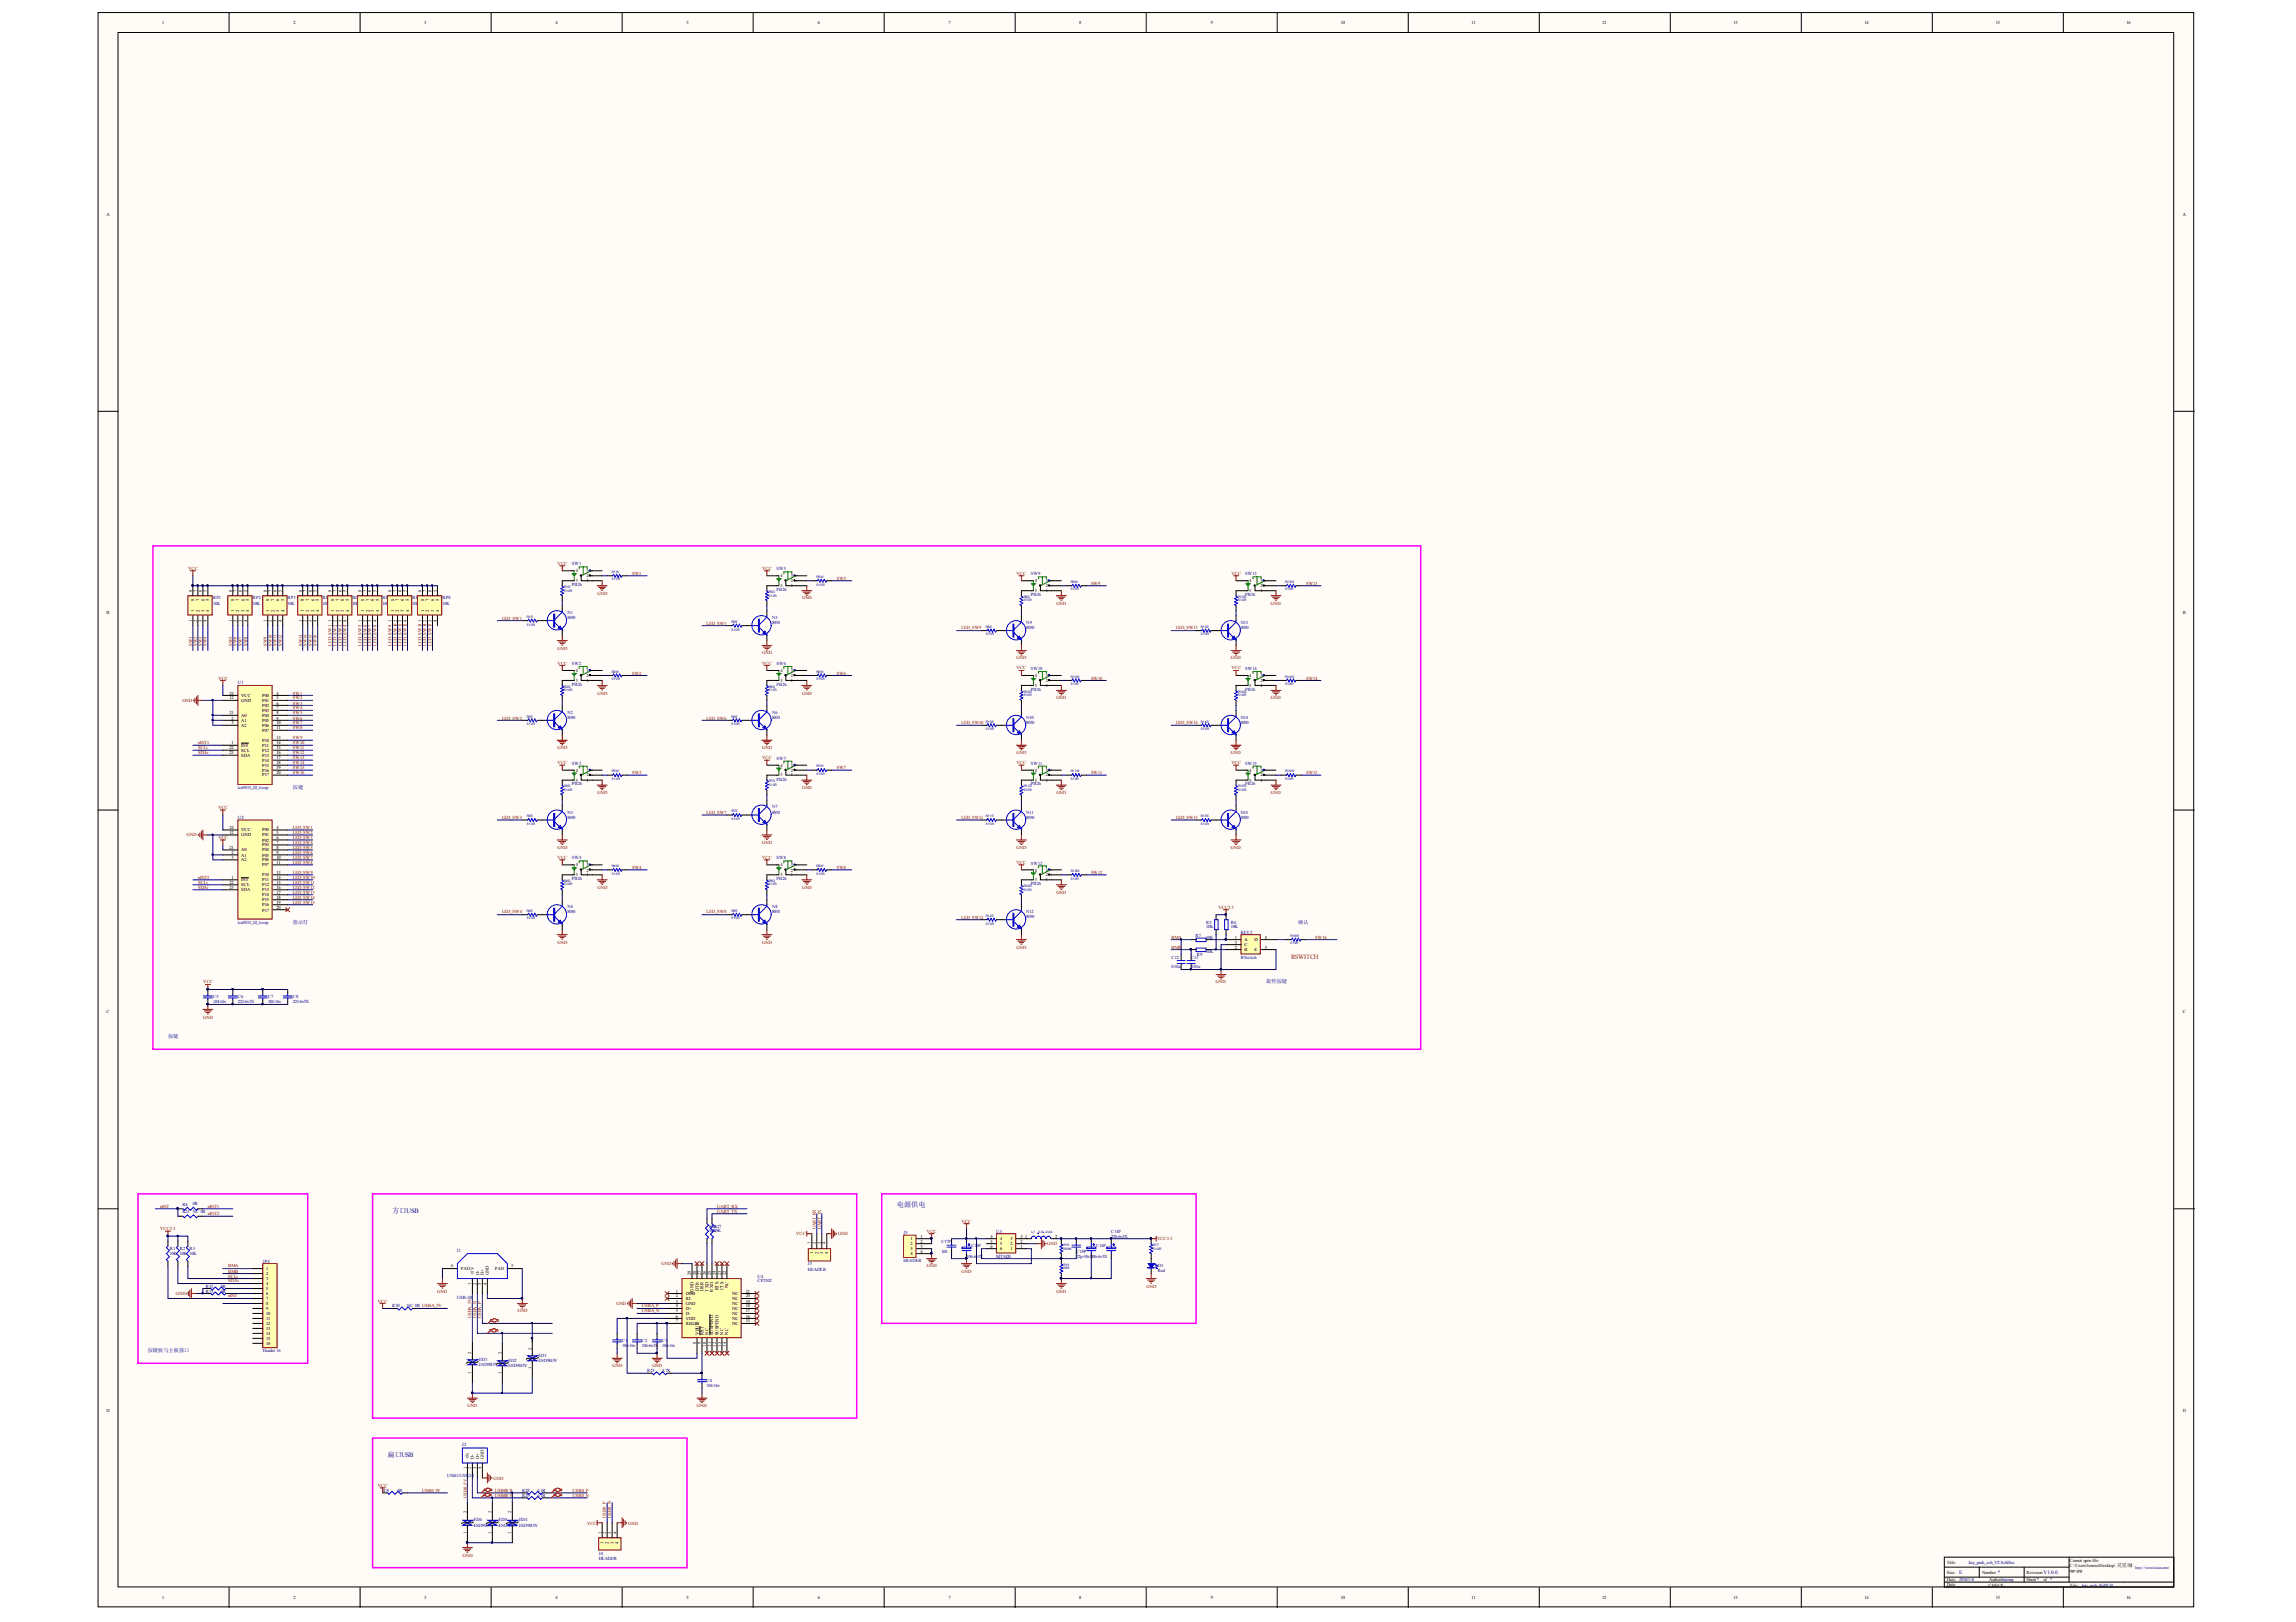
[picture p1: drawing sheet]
<svg xmlns="http://www.w3.org/2000/svg" width="297mm" height="210mm" viewBox="0 0 297 210" stroke-linecap="round" stroke-linejoin="round" font-family="sans-serif">
<defs><g id="words">
<g font-size=".9" fill="#000080">
<text x="50.7" y="156.9">方口USB</text>
<text x="116" y="156.2">电源供电</text>
<text x="50.2" y="188.5">扁口USB</text>
</g>
<text font-size=".8" fill="#f00" x="167" y="124">RSWITCH</text>
<g font-size=".7" fill="#000080">
<text x="37.9" y="102.2">按键</text>
<text x="37.9" y="119.6">指示灯</text>
<text x="168" y="119.6">确认</text>
<text x="163.8" y="127.3">旋转按键</text>
<text x="21.7" y="134.4">按键</text>
<text x="19.1" y="175">按键板与主板接口</text>
<text x="253.5" y="203.7">E</text>
<text x="258.5" y="203.7">*</text>
<text x="264.4" y="203.7">V1.0.0</text>
</g>
<text font-size=".7" x="273.8" y="202.8">灵星雨</text>
<g font-size=".6">
<text x="21" y="3.1">1</text>
<text x="38" y="3.1">2</text>
<text x="54.9" y="3.1">3</text>
<text x="71.9" y="3.1">4</text>
<text x="88.8" y="3.1">5</text>
<text x="105.8" y="3.1">6</text>
<text x="122.7" y="3.1">7</text>
<text x="139.6" y="3.1">8</text>
<text x="156.6" y="3.1">9</text>
<text x="173.5" y="3.1">10</text>
<text x="190.4" y="3.1">11</text>
<text x="207.3" y="3.1">12</text>
<text x="224.3" y="3.1">13</text>
<text x="241.2" y="3.1">14</text>
<text x="258.2" y="3.1">15</text>
<text x="275.1" y="3.1">16</text>
<text x="13.8" y="28">A</text>
<text x="282.4" y="28">A</text>
<text x="24.9" y="76.6" transform="rotate(-90 24.9 76.6)">8</text>
<text x="25.1" y="77.8" transform="rotate(-90 25.1 77.8)">8</text>
<text x="25.5" y="76.6" transform="rotate(-90 25.5 76.6)">7</text>
<text x="25.8" y="77.8" transform="rotate(-90 25.8 77.8)">7</text>
<text x="26.1" y="76.6" transform="rotate(-90 26.1 76.6)">6</text>
<text x="26.5" y="77.8" transform="rotate(-90 26.5 77.8)">6</text>
<text x="26.7" y="76.6" transform="rotate(-90 26.7 76.6)">5</text>
<text x="27.1" y="77.8" transform="rotate(-90 27.1 77.8)">5</text>
<text x="30" y="76.6" transform="rotate(-90 30 76.6)">8</text>
<text x="30.3" y="77.8" transform="rotate(-90 30.3 77.8)">8</text>
<text x="30.6" y="76.6" transform="rotate(-90 30.6 76.6)">7</text>
<text x="31" y="77.8" transform="rotate(-90 31 77.8)">7</text>
<text x="31.3" y="76.6" transform="rotate(-90 31.3 76.6)">6</text>
<text x="31.6" y="77.8" transform="rotate(-90 31.6 77.8)">6</text>
<text x="32" y="76.6" transform="rotate(-90 32 76.6)">5</text>
<text x="32.2" y="77.8" transform="rotate(-90 32.2 77.8)">5</text>
<text x="34.5" y="76.6" transform="rotate(-90 34.5 76.6)">8</text>
<text x="34.8" y="77.8" transform="rotate(-90 34.8 77.8)">8</text>
<text x="35.2" y="76.6" transform="rotate(-90 35.2 76.6)">7</text>
<text x="35.5" y="77.8" transform="rotate(-90 35.5 77.8)">7</text>
<text x="35.8" y="76.6" transform="rotate(-90 35.8 76.6)">6</text>
<text x="36.1" y="77.8" transform="rotate(-90 36.1 77.8)">6</text>
<text x="36.5" y="76.6" transform="rotate(-90 36.5 76.6)">5</text>
<text x="36.8" y="77.8" transform="rotate(-90 36.8 77.8)">5</text>
<text x="39.1" y="76.6" transform="rotate(-90 39.1 76.6)">8</text>
<text x="39.3" y="77.8" transform="rotate(-90 39.3 77.8)">8</text>
<text x="39.7" y="76.6" transform="rotate(-90 39.7 76.6)">7</text>
<text x="40" y="77.8" transform="rotate(-90 40 77.8)">7</text>
<text x="40.3" y="76.6" transform="rotate(-90 40.3 76.6)">6</text>
<text x="40.7" y="77.8" transform="rotate(-90 40.7 77.8)">6</text>
<text x="40.9" y="76.6" transform="rotate(-90 40.9 76.6)">5</text>
<text x="41.3" y="77.8" transform="rotate(-90 41.3 77.8)">5</text>
<text x="42.9" y="76.6" transform="rotate(-90 42.9 76.6)">8</text>
<text x="43.2" y="77.8" transform="rotate(-90 43.2 77.8)">8</text>
<text x="43.6" y="76.6" transform="rotate(-90 43.6 76.6)">7</text>
<text x="43.9" y="77.8" transform="rotate(-90 43.9 77.8)">7</text>
<text x="44.2" y="76.6" transform="rotate(-90 44.2 76.6)">6</text>
<text x="44.5" y="77.8" transform="rotate(-90 44.5 77.8)">6</text>
<text x="44.8" y="76.6" transform="rotate(-90 44.8 76.6)">5</text>
<text x="45.2" y="77.8" transform="rotate(-90 45.2 77.8)">5</text>
<text x="46.8" y="76.6" transform="rotate(-90 46.8 76.6)">8</text>
<text x="47.1" y="77.8" transform="rotate(-90 47.1 77.8)">8</text>
<text x="47.4" y="76.6" transform="rotate(-90 47.4 76.6)">7</text>
<text x="47.8" y="77.8" transform="rotate(-90 47.8 77.8)">7</text>
<text x="48" y="76.6" transform="rotate(-90 48 76.6)">6</text>
<text x="48.4" y="77.8" transform="rotate(-90 48.4 77.8)">6</text>
<text x="48.7" y="76.6" transform="rotate(-90 48.7 76.6)">5</text>
<text x="49.1" y="77.8" transform="rotate(-90 49.1 77.8)">5</text>
<text x="50.7" y="76.6" transform="rotate(-90 50.7 76.6)">8</text>
<text x="51" y="77.8" transform="rotate(-90 51 77.8)">8</text>
<text x="51.3" y="76.6" transform="rotate(-90 51.3 76.6)">7</text>
<text x="51.6" y="77.8" transform="rotate(-90 51.6 77.8)">7</text>
<text x="51.9" y="76.6" transform="rotate(-90 51.9 76.6)">6</text>
<text x="52.3" y="77.8" transform="rotate(-90 52.3 77.8)">6</text>
<text x="52.6" y="76.6" transform="rotate(-90 52.6 76.6)">5</text>
<text x="52.9" y="77.8" transform="rotate(-90 52.9 77.8)">5</text>
<text x="54.5" y="76.6" transform="rotate(-90 54.5 76.6)">8</text>
<text x="54.9" y="77.8" transform="rotate(-90 54.9 77.8)">8</text>
<text x="55.1" y="76.6" transform="rotate(-90 55.1 76.6)">7</text>
<text x="55.5" y="77.8" transform="rotate(-90 55.5 77.8)">7</text>
<text x="55.8" y="76.6" transform="rotate(-90 55.8 76.6)">6</text>
<text x="56.2" y="77.8" transform="rotate(-90 56.2 77.8)">6</text>
<text x="56.5" y="76.6" transform="rotate(-90 56.5 76.6)">5</text>
<text x="56.8" y="77.8" transform="rotate(-90 56.8 77.8)">5</text>
<text x="74.5" y="74">4</text>
<text x="74.5" y="75.4">5</text>
<text x="75.9" y="75.4">1</text>
<text x="75.9" y="74">3</text>
<text x="75.9" y="74.7">2</text>
<text x="101" y="74.7">4</text>
<text x="101" y="76">5</text>
<text x="102.3" y="76">1</text>
<text x="102.3" y="74.7">3</text>
<text x="102.3" y="75.4">2</text>
<text x="133.9" y="75.4">4</text>
<text x="133.9" y="76.6">5</text>
<text x="135.3" y="76.6">1</text>
<text x="135.3" y="75.4">3</text>
<text x="135.3" y="76">2</text>
<text x="161.6" y="75.4">4</text>
<text x="161.6" y="76.6">5</text>
<text x="163.1" y="76.6">1</text>
<text x="163.1" y="75.4">3</text>
<text x="163.1" y="76">2</text>
<text x="13.8" y="79.5">B</text>
<text x="24.9" y="80.4" transform="rotate(-90 24.9 80.4)">1</text>
<text x="25.1" y="79.3" transform="rotate(-90 25.1 79.3)">1</text>
<text x="25.5" y="80.4" transform="rotate(-90 25.5 80.4)">2</text>
<text x="25.8" y="79.3" transform="rotate(-90 25.8 79.3)">2</text>
<text x="26.1" y="80.4" transform="rotate(-90 26.1 80.4)">3</text>
<text x="26.5" y="79.3" transform="rotate(-90 26.5 79.3)">3</text>
<text x="26.7" y="80.4" transform="rotate(-90 26.7 80.4)">4</text>
<text x="27.1" y="79.3" transform="rotate(-90 27.1 79.3)">4</text>
<text x="30" y="80.4" transform="rotate(-90 30 80.4)">1</text>
<text x="30.3" y="79.3" transform="rotate(-90 30.3 79.3)">1</text>
<text x="30.6" y="80.4" transform="rotate(-90 30.6 80.4)">2</text>
<text x="31" y="79.3" transform="rotate(-90 31 79.3)">2</text>
<text x="31.3" y="80.4" transform="rotate(-90 31.3 80.4)">3</text>
<text x="31.6" y="79.3" transform="rotate(-90 31.6 79.3)">3</text>
<text x="32" y="80.4" transform="rotate(-90 32 80.4)">4</text>
<text x="32.2" y="79.3" transform="rotate(-90 32.2 79.3)">4</text>
<text x="34.5" y="80.4" transform="rotate(-90 34.5 80.4)">1</text>
<text x="34.8" y="79.3" transform="rotate(-90 34.8 79.3)">1</text>
<text x="35.2" y="80.4" transform="rotate(-90 35.2 80.4)">2</text>
<text x="35.5" y="79.3" transform="rotate(-90 35.5 79.3)">2</text>
<text x="35.8" y="80.4" transform="rotate(-90 35.8 80.4)">3</text>
<text x="36.1" y="79.3" transform="rotate(-90 36.1 79.3)">3</text>
<text x="36.5" y="80.4" transform="rotate(-90 36.5 80.4)">4</text>
<text x="36.8" y="79.3" transform="rotate(-90 36.8 79.3)">4</text>
<text x="39.1" y="80.4" transform="rotate(-90 39.1 80.4)">1</text>
<text x="39.3" y="79.3" transform="rotate(-90 39.3 79.3)">1</text>
<text x="39.7" y="80.4" transform="rotate(-90 39.7 80.4)">2</text>
<text x="40" y="79.3" transform="rotate(-90 40 79.3)">2</text>
<text x="40.3" y="80.4" transform="rotate(-90 40.3 80.4)">3</text>
<text x="40.7" y="79.3" transform="rotate(-90 40.7 79.3)">3</text>
<text x="40.9" y="80.4" transform="rotate(-90 40.9 80.4)">4</text>
<text x="41.3" y="79.3" transform="rotate(-90 41.3 79.3)">4</text>
<text x="42.9" y="80.4" transform="rotate(-90 42.9 80.4)">1</text>
<text x="43.2" y="79.3" transform="rotate(-90 43.2 79.3)">1</text>
<text x="43.6" y="80.4" transform="rotate(-90 43.6 80.4)">2</text>
<text x="43.9" y="79.3" transform="rotate(-90 43.9 79.3)">2</text>
<text x="44.2" y="80.4" transform="rotate(-90 44.2 80.4)">3</text>
<text x="44.5" y="79.3" transform="rotate(-90 44.5 79.3)">3</text>
<text x="44.8" y="80.4" transform="rotate(-90 44.8 80.4)">4</text>
<text x="45.2" y="79.3" transform="rotate(-90 45.2 79.3)">4</text>
<text x="46.8" y="80.4" transform="rotate(-90 46.8 80.4)">1</text>
<text x="47.1" y="79.3" transform="rotate(-90 47.1 79.3)">1</text>
<text x="47.4" y="80.4" transform="rotate(-90 47.4 80.4)">2</text>
<text x="47.8" y="79.3" transform="rotate(-90 47.8 79.3)">2</text>
<text x="48" y="80.4" transform="rotate(-90 48 80.4)">3</text>
<text x="48.4" y="79.3" transform="rotate(-90 48.4 79.3)">3</text>
<text x="48.7" y="80.4" transform="rotate(-90 48.7 80.4)">4</text>
<text x="49.1" y="79.3" transform="rotate(-90 49.1 79.3)">4</text>
<text x="50.7" y="80.4" transform="rotate(-90 50.7 80.4)">1</text>
<text x="51" y="79.3" transform="rotate(-90 51 79.3)">1</text>
<text x="51.3" y="80.4" transform="rotate(-90 51.3 80.4)">2</text>
<text x="51.6" y="79.3" transform="rotate(-90 51.6 79.3)">2</text>
<text x="51.9" y="80.4" transform="rotate(-90 51.9 80.4)">3</text>
<text x="52.3" y="79.3" transform="rotate(-90 52.3 79.3)">3</text>
<text x="52.6" y="80.4" transform="rotate(-90 52.6 80.4)">4</text>
<text x="52.9" y="79.3" transform="rotate(-90 52.9 79.3)">4</text>
<text x="54.5" y="80.4" transform="rotate(-90 54.5 80.4)">1</text>
<text x="54.9" y="79.3" transform="rotate(-90 54.9 79.3)">1</text>
<text x="55.1" y="80.4" transform="rotate(-90 55.1 80.4)">2</text>
<text x="55.5" y="79.3" transform="rotate(-90 55.5 79.3)">2</text>
<text x="55.8" y="80.4" transform="rotate(-90 55.8 80.4)">3</text>
<text x="56.2" y="79.3" transform="rotate(-90 56.2 79.3)">3</text>
<text x="56.5" y="80.4" transform="rotate(-90 56.5 80.4)">4</text>
<text x="56.8" y="79.3" transform="rotate(-90 56.8 79.3)">4</text>
<text x="282.4" y="79.5">B</text>
<text x="29.7" y="89.9">24</text>
<text x="35.8" y="89.9">4</text>
<text x="74.5" y="86.9">4</text>
<text x="74.5" y="88.2">5</text>
<text x="75.9" y="88.2">1</text>
<text x="75.9" y="86.9">3</text>
<text x="75.9" y="87.6">2</text>
<text x="101" y="86.9">4</text>
<text x="101" y="88.2">5</text>
<text x="102.3" y="88.2">1</text>
<text x="102.3" y="86.9">3</text>
<text x="102.3" y="87.6">2</text>
<text x="133.9" y="87.6">4</text>
<text x="133.9" y="88.9">5</text>
<text x="135.3" y="88.9">1</text>
<text x="135.3" y="87.6">3</text>
<text x="135.3" y="88.2">2</text>
<text x="161.6" y="87.6">4</text>
<text x="161.6" y="88.9">5</text>
<text x="163.1" y="88.9">1</text>
<text x="163.1" y="87.6">3</text>
<text x="163.1" y="88.2">2</text>
<text x="29.7" y="90.5">12</text>
<text x="29.7" y="92.4">21</text>
<text x="29.9" y="93.1">2</text>
<text x="29.9" y="93.7">3</text>
<text x="31.2" y="90.2">VCC</text>
<text x="31.2" y="90.8">GND</text>
<text x="31.2" y="92.8">A0</text>
<text x="31.2" y="93.5">A1</text>
<text x="31.2" y="94">A2</text>
<text x="33.9" y="90.2">P00</text>
<text x="33.9" y="90.8">P01</text>
<text x="33.9" y="91.5">P02</text>
<text x="33.9" y="92.1">P03</text>
<text x="33.9" y="92.8">P04</text>
<text x="33.9" y="93.5">P05</text>
<text x="33.9" y="94">P06</text>
<text x="33.9" y="94.7">P07</text>
<text x="33.9" y="96">P10</text>
<text x="35.8" y="90.5">5</text>
<text x="35.8" y="91.2">6</text>
<text x="35.8" y="91.8">7</text>
<text x="35.8" y="92.4">8</text>
<text x="35.8" y="93.1">9</text>
<text x="35.8" y="93.7">10</text>
<text x="35.8" y="94.4">11</text>
<text x="35.8" y="95.7">13</text>
<text x="29.7" y="96.9">22</text>
<text x="29.7" y="97.6">23</text>
<text x="29.9" y="96.3">1</text>
<text x="31.2" y="96.7">INT</text>
<text x="31.2" y="97.3">SCL</text>
<text x="31.2" y="97.9">SDA</text>
<text x="33.9" y="96.7">P11</text>
<text x="33.9" y="97.3">P12</text>
<text x="33.9" y="97.9">P13</text>
<text x="33.9" y="98.6">P14</text>
<text x="33.9" y="99.2">P15</text>
<text x="33.9" y="99.9">P16</text>
<text x="33.9" y="100.5">P17</text>
<text x="35.8" y="96.3">14</text>
<text x="35.8" y="96.9">15</text>
<text x="35.8" y="97.6">16</text>
<text x="35.8" y="98.3">17</text>
<text x="35.8" y="98.9">18</text>
<text x="35.8" y="99.5">19</text>
<text x="35.8" y="100.2">20</text>
<text x="74.5" y="99.9">4</text>
<text x="74.5" y="101.1">5</text>
<text x="75.9" y="101.1">1</text>
<text x="75.9" y="99.9">3</text>
<text x="75.9" y="100.5">2</text>
<text x="101" y="99.2">4</text>
<text x="101" y="100.5">5</text>
<text x="102.3" y="100.5">1</text>
<text x="102.3" y="99.2">3</text>
<text x="102.3" y="99.9">2</text>
<text x="133.9" y="99.9">4</text>
<text x="133.9" y="101.1">5</text>
<text x="135.3" y="101.1">1</text>
<text x="135.3" y="99.9">3</text>
<text x="135.3" y="100.5">2</text>
<text x="161.6" y="99.9">4</text>
<text x="161.6" y="101.1">5</text>
<text x="163.1" y="101.1">1</text>
<text x="163.1" y="99.9">3</text>
<text x="163.1" y="100.5">2</text>
<text x="29.7" y="107.3">24</text>
<text x="29.7" y="107.9">12</text>
<text x="31.2" y="107.6">VCC</text>
<text x="33.9" y="107.6">P00</text>
<text x="35.8" y="107.3">4</text>
<text x="35.8" y="107.9">5</text>
<text x="29.7" y="109.8">21</text>
<text x="29.9" y="110.5">2</text>
<text x="29.9" y="111.1">3</text>
<text x="29.9" y="113.7">1</text>
<text x="31.2" y="108.2">GND</text>
<text x="31.2" y="110.2">A0</text>
<text x="31.2" y="110.9">A1</text>
<text x="31.2" y="111.5">A2</text>
<text x="33.9" y="108.2">P01</text>
<text x="33.9" y="108.9">P02</text>
<text x="33.9" y="109.5">P03</text>
<text x="33.9" y="110.2">P04</text>
<text x="33.9" y="110.9">P05</text>
<text x="33.9" y="111.5">P06</text>
<text x="33.9" y="112.1">P07</text>
<text x="33.9" y="113.4">P10</text>
<text x="35.8" y="108.6">6</text>
<text x="35.8" y="109.3">7</text>
<text x="35.8" y="109.8">8</text>
<text x="35.8" y="110.5">9</text>
<text x="35.8" y="111.1">10</text>
<text x="35.8" y="111.8">11</text>
<text x="35.8" y="113.1">13</text>
<text x="35.8" y="113.7">14</text>
<text x="74.5" y="112.1">4</text>
<text x="74.5" y="113.4">5</text>
<text x="75.9" y="113.4">1</text>
<text x="75.9" y="112.1">3</text>
<text x="75.9" y="112.8">2</text>
<text x="101" y="112.1">4</text>
<text x="101" y="113.4">5</text>
<text x="102.3" y="113.4">1</text>
<text x="102.3" y="112.1">3</text>
<text x="102.3" y="112.8">2</text>
<text x="133.9" y="112.8">4</text>
<text x="135.3" y="112.8">3</text>
<text x="135.3" y="113.4">2</text>
<text x="29.7" y="114.4">22</text>
<text x="29.7" y="115">23</text>
<text x="31.2" y="114.1">INT</text>
<text x="31.2" y="114.7">SCL</text>
<text x="31.2" y="115.3">SDA</text>
<text x="33.9" y="114.1">P11</text>
<text x="33.9" y="114.7">P12</text>
<text x="33.9" y="115.3">P13</text>
<text x="33.9" y="116">P14</text>
<text x="33.9" y="116.6">P15</text>
<text x="33.9" y="117.3">P16</text>
<text x="33.9" y="118">P17</text>
<text x="35.8" y="114.4">15</text>
<text x="35.8" y="115">16</text>
<text x="35.8" y="115.7">17</text>
<text x="35.8" y="116.4">18</text>
<text x="35.8" y="116.9">19</text>
<text x="35.8" y="117.6">20</text>
<text x="133.9" y="114.1">5</text>
<text x="135.3" y="114.1">1</text>
<text x="159.8" y="122.8">2</text>
<text x="159.8" y="122.1">3</text>
<text x="159.8" y="121.5">1</text>
<text x="161" y="123.1">B</text>
<text x="161" y="122.4">C</text>
<text x="161" y="121.8">A</text>
<text x="162.3" y="123.1">E</text>
<text x="162.3" y="121.8">D</text>
<text x="163.6" y="122.8">5</text>
<text x="163.6" y="121.5">4</text>
<text x="13.8" y="131.1">C</text>
<text x="282.4" y="131.1">C</text>
<text x="104.9" y="161.1" transform="rotate(-90 104.9 161.1)">1</text>
<text x="105.5" y="161.1" transform="rotate(-90 105.5 161.1)">2</text>
<text x="106.2" y="161.1" transform="rotate(-90 106.2 161.1)">3</text>
<text x="106.8" y="161.1" transform="rotate(-90 106.8 161.1)">4</text>
<text x="117.8" y="160.5">1</text>
<text x="117.8" y="161.1">2</text>
<text x="117.8" y="161.8">3</text>
<text x="119.1" y="160.2">1</text>
<text x="119.1" y="160.8">2</text>
<text x="119.1" y="161.5">3</text>
<text x="128.1" y="160.2">4</text>
<text x="128.1" y="160.8">5</text>
<text x="128.1" y="161.5">6</text>
<text x="129.4" y="160.5">4</text>
<text x="129.4" y="161.1">5</text>
<text x="129.4" y="161.8">6</text>
<text x="130.7" y="161.8">1</text>
<text x="130.7" y="161.1">2</text>
<text x="130.7" y="160.5">3</text>
<text x="132" y="161.5">1</text>
<text x="132" y="160.8">2</text>
<text x="132" y="160.2">3</text>
<text x="132.6" y="160.2">1</text>
<text x="136.5" y="160.2">2</text>
<text x="34.4" y="164.3">1</text>
<text x="34.4" y="165">2</text>
<text x="34.4" y="165.6">3</text>
<text x="34.4" y="166.3">4</text>
<text x="34.4" y="167">5</text>
<text x="34.4" y="167.6">6</text>
<text x="58.4" y="164">6</text>
<text x="59.6" y="164.3">PAD</text>
<text x="61" y="166.3" transform="rotate(-90 61 166.3)">1</text>
<text x="61.3" y="165" transform="rotate(-90 61.3 165)">+5V</text>
<text x="61.7" y="166.3" transform="rotate(-90 61.7 166.3)">2</text>
<text x="62" y="165" transform="rotate(-90 62 165)">D-</text>
<text x="62.2" y="166.3" transform="rotate(-90 62.2 166.3)">3</text>
<text x="62.6" y="165" transform="rotate(-90 62.6 165)">D+</text>
<text x="62.9" y="166.3" transform="rotate(-90 62.9 166.3)">4</text>
<text x="63.3" y="165" transform="rotate(-90 63.3 165)">GND</text>
<text x="64" y="164.3">PAD</text>
<text x="66.1" y="164">5</text>
<text x="87.4" y="167.3">1</text>
<text x="87.4" y="167.9">2</text>
<text x="88.7" y="167.6">DCD</text>
<text x="89.4" y="164.9" transform="rotate(-90 89.4 164.9)">29</text>
<text x="89.7" y="167.5" transform="rotate(-90 89.7 167.5)">PGND</text>
<text x="90.1" y="164.9" transform="rotate(-90 90.1 164.9)">28</text>
<text x="90.4" y="167" transform="rotate(-90 90.4 167)">DTR</text>
<text x="90.7" y="164.9" transform="rotate(-90 90.7 164.9)">27</text>
<text x="91" y="167" transform="rotate(-90 91 167)">DSR</text>
<text x="91.3" y="164.9" transform="rotate(-90 91.3 164.9)">26</text>
<text x="91.7" y="167.1" transform="rotate(-90 91.7 167.1)">TXD</text>
<text x="92" y="164.9" transform="rotate(-90 92 164.9)">25</text>
<text x="92.3" y="167.1" transform="rotate(-90 92.3 167.1)">RXD</text>
<text x="92.6" y="164.9" transform="rotate(-90 92.6 164.9)">24</text>
<text x="92.9" y="167" transform="rotate(-90 92.9 167)">RTS</text>
<text x="93.3" y="164.9" transform="rotate(-90 93.3 164.9)">23</text>
<text x="93.6" y="167" transform="rotate(-90 93.6 167)">CTS</text>
<text x="94" y="164.9" transform="rotate(-90 94 164.9)">22</text>
<text x="94.2" y="166.7" transform="rotate(-90 94.2 166.7)">NC</text>
<text x="94.7" y="167.6">NC</text>
<text x="96.5" y="167.9">20</text>
<text x="96.5" y="167.3">21</text>
<text x="105.2" y="162.3" transform="rotate(-90 105.2 162.3)">1</text>
<text x="105.9" y="162.3" transform="rotate(-90 105.9 162.3)">2</text>
<text x="106.5" y="162.3" transform="rotate(-90 106.5 162.3)">3</text>
<text x="107.2" y="162.3" transform="rotate(-90 107.2 162.3)">4</text>
<text x="117.8" y="162.4">4</text>
<text x="119.1" y="162.1">4</text>
<text x="34.4" y="168.2">7</text>
<text x="34.4" y="168.9">8</text>
<text x="34.4" y="169.5">9</text>
<text x="34.4" y="170.2">10</text>
<text x="34.4" y="170.9">11</text>
<text x="34.4" y="171.4">12</text>
<text x="34.4" y="172.1">13</text>
<text x="34.4" y="172.7">14</text>
<text x="34.4" y="173.4">15</text>
<text x="87.4" y="168.6">3</text>
<text x="87.4" y="169.2">4</text>
<text x="87.4" y="169.8">5</text>
<text x="87.4" y="170.5">6</text>
<text x="87.4" y="171.1">7</text>
<text x="88.7" y="168.2">RI</text>
<text x="88.7" y="168.9">GND</text>
<text x="88.7" y="169.5">D+</text>
<text x="88.7" y="170.2">D-</text>
<text x="88.7" y="170.9">VDD</text>
<text x="88.7" y="171.4">REGIN</text>
<text x="90.1" y="174" transform="rotate(-90 90.1 174)">8</text>
<text x="90.4" y="172.7" transform="rotate(-90 90.4 172.7)">VBUS</text>
<text x="90.7" y="174" transform="rotate(-90 90.7 174)">9</text>
<text x="91" y="172.7" transform="rotate(-90 91 172.7)">RST</text>
<text x="91.7" y="172.7" transform="rotate(-90 91.7 172.7)">NC</text>
<text x="92.3" y="172.7" transform="rotate(-90 92.3 172.7)">SUSPEND</text>
<text x="92.9" y="172.7" transform="rotate(-90 92.9 172.7)">SUSPEND</text>
<text x="93.6" y="172.7" transform="rotate(-90 93.6 172.7)">NC</text>
<text x="94.2" y="172.7" transform="rotate(-90 94.2 172.7)">NC</text>
<text x="94.7" y="171.4">NC</text>
<text x="94.7" y="170.9">NC</text>
<text x="94.7" y="170.2">NC</text>
<text x="94.7" y="169.5">NC</text>
<text x="94.7" y="168.9">NC</text>
<text x="94.7" y="168.2">NC</text>
<text x="96.5" y="171.1">15</text>
<text x="96.5" y="170.5">16</text>
<text x="96.5" y="169.8">17</text>
<text x="96.5" y="169.2">18</text>
<text x="96.5" y="168.6">19</text>
<text x="34.4" y="174.1">16</text>
<text x="61" y="177.8" transform="rotate(-90 61 177.8)">1</text>
<text x="61" y="175.2" transform="rotate(-90 61 175.2)">2</text>
<text x="64.9" y="177.9" transform="rotate(-90 64.9 177.9)">1</text>
<text x="64.9" y="175.2" transform="rotate(-90 64.9 175.2)">2</text>
<text x="68.8" y="177.2" transform="rotate(-90 68.8 177.2)">1</text>
<text x="68.8" y="174.7" transform="rotate(-90 68.8 174.7)">2</text>
<text x="91.3" y="174.3" transform="rotate(-90 91.3 174.3)">10</text>
<text x="92" y="174.3" transform="rotate(-90 92 174.3)">11</text>
<text x="92.6" y="174.3" transform="rotate(-90 92.6 174.3)">12</text>
<text x="93.3" y="174.3" transform="rotate(-90 93.3 174.3)">13</text>
<text x="94" y="174.3" transform="rotate(-90 94 174.3)">14</text>
<text x="13.8" y="182.8">D</text>
<text x="282.4" y="182.8">D</text>
<text x="60.4" y="190.1" transform="rotate(-90 60.4 190.1)">1</text>
<text x="60.6" y="188.8" transform="rotate(-90 60.6 188.8)">+5v</text>
<text x="61" y="190.1" transform="rotate(-90 61 190.1)">2</text>
<text x="61.3" y="188.8" transform="rotate(-90 61.3 188.8)">D-</text>
<text x="61.7" y="190.1" transform="rotate(-90 61.7 190.1)">3</text>
<text x="62" y="188.8" transform="rotate(-90 62 188.8)">D+</text>
<text x="62.2" y="190.1" transform="rotate(-90 62.2 190.1)">4</text>
<text x="62.6" y="188.8" transform="rotate(-90 62.6 188.8)">GND</text>
<text x="60.4" y="195.9" transform="rotate(-90 60.4 195.9)">2</text>
<text x="63.6" y="195.9" transform="rotate(-90 63.6 195.9)">2</text>
<text x="66.1" y="195.9" transform="rotate(-90 66.1 195.9)">2</text>
<text x="60.4" y="198.5" transform="rotate(-90 60.4 198.5)">1</text>
<text x="63.6" y="198.5" transform="rotate(-90 63.6 198.5)">1</text>
<text x="66.1" y="198.5" transform="rotate(-90 66.1 198.5)">1</text>
<text x="77.8" y="198.5" transform="rotate(-90 77.8 198.5)">1</text>
<text x="78.1" y="199.7" transform="rotate(-90 78.1 199.7)">1</text>
<text x="78.4" y="198.5" transform="rotate(-90 78.4 198.5)">2</text>
<text x="78.7" y="199.7" transform="rotate(-90 78.7 199.7)">2</text>
<text x="79.1" y="198.5" transform="rotate(-90 79.1 198.5)">3</text>
<text x="79.4" y="199.7" transform="rotate(-90 79.4 199.7)">3</text>
<text x="79.8" y="198.5" transform="rotate(-90 79.8 198.5)">4</text>
<text x="80" y="199.7" transform="rotate(-90 80 199.7)">4</text>
<text x="251.9" y="202.4">Title:</text>
<text x="251.9" y="203.6">Size:</text>
<text x="256.4" y="203.6">Number:</text>
<text x="262.2" y="203.6">Revision:</text>
<text x="267.8" y="202.2">Cannot open file</text>
<text x="267.8" y="202.8">C:\Users\lenovo\Desktop\</text>
<text x="267.8" y="203.5">ogo.jpg</text>
<text x="275.7" y="202.8">l</text>
<text x="21" y="206.9">1</text>
<text x="38" y="206.9">2</text>
<text x="54.9" y="206.9">3</text>
<text x="71.9" y="206.9">4</text>
<text x="88.8" y="206.9">5</text>
<text x="105.8" y="206.9">6</text>
<text x="122.7" y="206.9">7</text>
<text x="139.6" y="206.9">8</text>
<text x="156.6" y="206.9">9</text>
<text x="173.5" y="206.9">10</text>
<text x="190.4" y="206.9">11</text>
<text x="207.3" y="206.9">12</text>
<text x="224.3" y="206.9">13</text>
<text x="241.2" y="206.9">14</text>
<text x="251.9" y="204.6">Date: 2018/1/8</text>
<text x="251.9" y="205.2">Date:</text>
<text x="257.3" y="205.3">CHECK:</text>
<text x="257.4" y="204.6">Author:huyong</text>
<text x="258.2" y="206.9">15</text>
<text x="262.2" y="204.6">Sheet*</text>
<text x="264.4" y="204.6">of *</text>
<text x="267.8" y="205.3">File:</text>
<text x="275.1" y="206.9">16</text>
</g>
<g font-size=".6" fill="#800000">
<text x="24.4" y="73.8">VCC</text>
<text x="72.1" y="73.1">VCC</text>
<text x="77.3" y="77">GND</text>
<text x="81.8" y="74.4">SW1</text>
<text x="98.6" y="73.8">VCC</text>
<text x="103.8" y="77.6">GND</text>
<text x="108.3" y="75">SW5</text>
<text x="131.5" y="74.4">VCC</text>
<text x="141.2" y="75.7">SW9</text>
<text x="159.3" y="74.4">VCC</text>
<text x="169" y="75.7">SW13</text>
<text x="24.9" y="83.6" transform="rotate(-90 24.9 83.6)">SW1</text>
<text x="25.5" y="83.6" transform="rotate(-90 25.5 83.6)">SW2</text>
<text x="26.1" y="83.6" transform="rotate(-90 26.1 83.6)">SW3</text>
<text x="26.7" y="83.6" transform="rotate(-90 26.7 83.6)">SW4</text>
<text x="30" y="83.6" transform="rotate(-90 30 83.6)">SW5</text>
<text x="30.6" y="83.6" transform="rotate(-90 30.6 83.6)">SW6</text>
<text x="31.3" y="83.6" transform="rotate(-90 31.3 83.6)">SW7</text>
<text x="32" y="83.6" transform="rotate(-90 32 83.6)">SW8</text>
<text x="34.5" y="83.6" transform="rotate(-90 34.5 83.6)">SW9</text>
<text x="35.2" y="83.6" transform="rotate(-90 35.2 83.6)">SW10</text>
<text x="35.8" y="83.6" transform="rotate(-90 35.8 83.6)">SW11</text>
<text x="36.5" y="83.6" transform="rotate(-90 36.5 83.6)">SW12</text>
<text x="39.1" y="83.6" transform="rotate(-90 39.1 83.6)">SW13</text>
<text x="39.7" y="83.6" transform="rotate(-90 39.7 83.6)">SW14</text>
<text x="40.3" y="83.6" transform="rotate(-90 40.3 83.6)">SW15</text>
<text x="40.9" y="83.6" transform="rotate(-90 40.9 83.6)">SW16</text>
<text x="42.9" y="83.6" transform="rotate(-90 42.9 83.6)">LED_SW1</text>
<text x="43.6" y="83.6" transform="rotate(-90 43.6 83.6)">LED_SW2</text>
<text x="44.2" y="83.6" transform="rotate(-90 44.2 83.6)">LED_SW3</text>
<text x="44.8" y="83.6" transform="rotate(-90 44.8 83.6)">LED_SW4</text>
<text x="46.8" y="83.6" transform="rotate(-90 46.8 83.6)">LED_SW5</text>
<text x="47.4" y="83.6" transform="rotate(-90 47.4 83.6)">LED_SW6</text>
<text x="48" y="83.6" transform="rotate(-90 48 83.6)">LED_SW7</text>
<text x="48.7" y="83.6" transform="rotate(-90 48.7 83.6)">LED_SW8</text>
<text x="50.7" y="83.6" transform="rotate(-90 50.7 83.6)">LED_SW9</text>
<text x="51.3" y="83.6" transform="rotate(-90 51.3 83.6)">LED_SW10</text>
<text x="51.9" y="83.6" transform="rotate(-90 51.9 83.6)">LED_SW11</text>
<text x="52.6" y="83.6" transform="rotate(-90 52.6 83.6)">LED_SW12</text>
<text x="54.5" y="83.6" transform="rotate(-90 54.5 83.6)">LED_SW13</text>
<text x="55.1" y="83.6" transform="rotate(-90 55.1 83.6)">LED_SW14</text>
<text x="55.8" y="83.6" transform="rotate(-90 55.8 83.6)">LED_SW15</text>
<text x="65" y="80.2">LED_SW1</text>
<text x="91.4" y="80.9">LED_SW5</text>
<text x="124.4" y="81.5">LED_SW9</text>
<text x="136.7" y="78.2">GND</text>
<text x="152.1" y="81.5">LED_SW13</text>
<text x="164.4" y="78.2">GND</text>
<text x="28.2" y="88">VCC</text>
<text x="37.9" y="89.9">SW1</text>
<text x="72.1" y="84.1">GND</text>
<text x="72.1" y="86">VCC</text>
<text x="77.3" y="89.9">GND</text>
<text x="81.8" y="87.3">SW2</text>
<text x="98.6" y="84.7">GND</text>
<text x="98.6" y="86">VCC</text>
<text x="103.8" y="89.9">GND</text>
<text x="108.3" y="87.3">SW6</text>
<text x="131.5" y="85.3">GND</text>
<text x="131.5" y="86.6">VCC</text>
<text x="141.2" y="88">SW10</text>
<text x="159.2" y="85.3">GND</text>
<text x="159.3" y="86.6">VCC</text>
<text x="169" y="88">SW14</text>
<text x="23.6" y="90.8">GND</text>
<text x="37.9" y="90.5">SW2</text>
<text x="37.9" y="91.2">SW3</text>
<text x="37.9" y="91.8">SW4</text>
<text x="37.9" y="92.4">SW5</text>
<text x="37.9" y="93.1">SW6</text>
<text x="37.9" y="93.7">SW7</text>
<text x="37.9" y="94.4">SW8</text>
<text x="37.9" y="95.7">SW9</text>
<text x="65" y="93.1">LED_SW2</text>
<text x="91.4" y="93.1">LED_SW6</text>
<text x="124.4" y="93.7">LED_SW10</text>
<text x="136.7" y="90.5">GND</text>
<text x="152.1" y="93.7">LED_SW14</text>
<text x="164.4" y="90.5">GND</text>
<text x="25.6" y="96.3">nINT1</text>
<text x="25.6" y="96.9">SCLi</text>
<text x="25.6" y="97.6">SDAi</text>
<text x="37.9" y="96.3">SW10</text>
<text x="37.9" y="96.9">SW11</text>
<text x="37.9" y="97.6">SW12</text>
<text x="37.9" y="98.3">SW13</text>
<text x="37.9" y="98.9">SW14</text>
<text x="37.9" y="99.5">SW15</text>
<text x="37.9" y="100.2">SW16</text>
<text x="72.1" y="96.9">GND</text>
<text x="72.1" y="98.9">VCC</text>
<text x="81.8" y="100.2">SW3</text>
<text x="98.6" y="96.9">GND</text>
<text x="98.6" y="98.3">VCC</text>
<text x="108.3" y="99.5">SW7</text>
<text x="131.5" y="97.6">GND</text>
<text x="131.5" y="98.9">VCC</text>
<text x="141.2" y="100.2">SW11</text>
<text x="159.2" y="97.6">GND</text>
<text x="159.3" y="98.9">VCC</text>
<text x="169" y="100.2">SW15</text>
<text x="28.2" y="104.7">VCC</text>
<text x="37.9" y="107.3">LED_SW1</text>
<text x="37.9" y="107.9">LED_SW2</text>
<text x="65" y="106">LED_SW3</text>
<text x="77.3" y="102.7">GND</text>
<text x="91.4" y="105.4">LED_SW7</text>
<text x="103.8" y="102.2">GND</text>
<text x="124.4" y="106">LED_SW11</text>
<text x="136.7" y="102.7">GND</text>
<text x="152.1" y="106">LED_SW15</text>
<text x="164.4" y="102.7">GND</text>
<text x="24.2" y="108.2">GND</text>
<text x="25.6" y="113.7">nINT2</text>
<text x="28.2" y="108.6">VCC</text>
<text x="37.9" y="108.6">LED_SW3</text>
<text x="37.9" y="109.3">LED_SW4</text>
<text x="37.9" y="109.8">LED_SW5</text>
<text x="37.9" y="110.5">LED_SW6</text>
<text x="37.9" y="111.1">LED_SW7</text>
<text x="37.9" y="111.8">LED_SW8</text>
<text x="37.9" y="113.1">LED_SW9</text>
<text x="37.9" y="113.7">LED_SW10</text>
<text x="72.1" y="109.8">GND</text>
<text x="72.1" y="111.1">VCC</text>
<text x="81.8" y="112.5">SW4</text>
<text x="98.6" y="109.3">GND</text>
<text x="98.6" y="111.1">VCC</text>
<text x="108.3" y="112.5">SW8</text>
<text x="131.5" y="109.8">GND</text>
<text x="131.5" y="111.8">VCC</text>
<text x="141.2" y="113.1">SW12</text>
<text x="159.2" y="109.8">GND</text>
<text x="25.6" y="115">SDAi</text>
<text x="25.6" y="114.4">SCLi</text>
<text x="37.9" y="114.4">LED_SW11</text>
<text x="37.9" y="115">LED_SW12</text>
<text x="37.9" y="115.7">LED_SW13</text>
<text x="37.9" y="116.4">LED_SW14</text>
<text x="37.9" y="116.9">LED_SW15</text>
<text x="65" y="118.2">LED_SW4</text>
<text x="77.3" y="115">GND</text>
<text x="91.4" y="118.2">LED_SW8</text>
<text x="103.8" y="115">GND</text>
<text x="124.4" y="118.9">LED_SW12</text>
<text x="136.7" y="115.7">GND</text>
<text x="157.6" y="117.6">VCC3.3</text>
<text x="72.1" y="122.1">GND</text>
<text x="98.6" y="122.1">GND</text>
<text x="131.5" y="122.8">GND</text>
<text x="151.6" y="121.5">BMA</text>
<text x="151.6" y="122.8">BMB</text>
<text x="170.2" y="121.5">SW16</text>
<text x="26.3" y="127.3">VCC</text>
<text x="26.3" y="131.8">GND</text>
<text x="157.3" y="127.3">GND</text>
<text x="20.7" y="159.2">VCC3.3</text>
<text x="20.7" y="156.3">nINT</text>
<text x="26.9" y="157.2">nINT2</text>
<text x="26.9" y="156.3">nINT1</text>
<text x="92.8" y="156.3">UART_RX</text>
<text x="92.8" y="156.9">UART_TX</text>
<text x="103" y="159.9">VCC</text>
<text x="105.5" y="159.1" transform="rotate(-90 105.5 159.1)">UART_RX</text>
<text x="106.2" y="159.1" transform="rotate(-90 106.2 159.1)">UART_TX</text>
<text x="108.4" y="159.9">GND</text>
<text x="119.9" y="159.5">VCC</text>
<text x="124.4" y="158.3">VCC</text>
<text x="135.5" y="161.1">GND</text>
<text x="149.7" y="160.5">VCC3.3</text>
<text x="22.7" y="167.6">GND</text>
<text x="29.5" y="166">SDAi</text>
<text x="29.5" y="165.4">SCLi</text>
<text x="29.5" y="167.9">nINT</text>
<text x="29.5" y="164">BMA</text>
<text x="29.5" y="164.7">BMB</text>
<text x="56.6" y="167.3">GND</text>
<text x="85.6" y="163.8">GND</text>
<text x="119.9" y="164">GND</text>
<text x="124.4" y="164.7">GND</text>
<text x="136.7" y="167.3">GND</text>
<text x="148.3" y="166.6">GND</text>
<text x="48.9" y="168.6">VCC</text>
<text x="61" y="170.6" transform="rotate(-90 61 170.6)">USBA_5V</text>
<text x="61.7" y="170.6" transform="rotate(-90 61.7 170.6)">USBA_N</text>
<text x="62.2" y="170.6" transform="rotate(-90 62.2 170.6)">USBA_P</text>
<text x="67" y="169.8">GND</text>
<text x="79.8" y="168.9">GND</text>
<text x="83" y="169.2">USBA_P</text>
<text x="83" y="169.8">USBA_N</text>
<text x="79.2" y="176.9">GND</text>
<text x="84.4" y="176.9">GND</text>
<text x="60.5" y="182.1">GND</text>
<text x="90.2" y="182.1">GND</text>
<text x="63.9" y="191.5">GND</text>
<text x="48.9" y="192.4">VCC</text>
<text x="54.6" y="193.1">USB0_5V</text>
<text x="60.4" y="193.8" transform="rotate(-90 60.4 193.8)">USB0_5V</text>
<text x="64" y="193.1">USB00_P</text>
<text x="64" y="193.7">USB00_N</text>
<text x="74.1" y="193.1">USB0_P</text>
<text x="74.1" y="193.7">USB0_N</text>
<text x="75.9" y="197.3">VCC</text>
<text x="78.4" y="196.5" transform="rotate(-90 78.4 196.5)">USB0_P</text>
<text x="79.1" y="196.5" transform="rotate(-90 79.1 196.5)">USB0_N</text>
<text x="81.3" y="197.3">GND</text>
<text x="59.9" y="201.4">GND</text>
</g>
<g font-size=".6" fill="#000080">
<text x="27.6" y="77.6">RP1</text>
<text x="32.7" y="77.6">RP2</text>
<text x="37.2" y="77.6">RP3</text>
<text x="41.8" y="77.6">RP</text>
<text x="42.5" y="77.6">4</text>
<text x="45.6" y="77.6">RP</text>
<text x="46.3" y="77.6">5</text>
<text x="49.5" y="77.6">RP</text>
<text x="50.2" y="77.6">6</text>
<text x="53.4" y="77.6">RP</text>
<text x="54.1" y="77.6">7</text>
<text x="57.3" y="77.6">RP8</text>
<text x="74" y="73.2">SW1</text>
<text x="74" y="75.9">PB26</text>
<text x="100.5" y="73.8">SW5</text>
<text x="100.5" y="76.5">PB26</text>
<text x="133.4" y="74.4">SW9</text>
<text x="133.4" y="77.1">PB26</text>
<text x="161.1" y="74.4">SW13</text>
<text x="161.1" y="77.1">PB26</text>
<text x="27.6" y="78.2">10K</text>
<text x="32.7" y="78.2">10K</text>
<text x="37.2" y="78.2">10K</text>
<text x="41.8" y="78.2">10K</text>
<text x="45.6" y="78.2">10K</text>
<text x="49.5" y="78.2">10K</text>
<text x="53.4" y="78.2">10K</text>
<text x="57.3" y="78.2">10K</text>
<text x="73.4" y="79.5">N1</text>
<text x="73.4" y="80.1">8050</text>
<text x="99.9" y="80.1">N5</text>
<text x="99.9" y="80.8">8050</text>
<text x="132.8" y="80.8">N9</text>
<text x="132.8" y="81.5">8050</text>
<text x="160.5" y="80.8">N13</text>
<text x="160.5" y="81.5">8050</text>
<text x="30.8" y="88.6">U1</text>
<text x="74" y="86">SW2</text>
<text x="74" y="88.8">PB26</text>
<text x="100.5" y="86">SW6</text>
<text x="100.5" y="88.8">PB26</text>
<text x="133.4" y="86.7">SW10</text>
<text x="133.4" y="89.4">PB26</text>
<text x="161.1" y="86.7">SW14</text>
<text x="161.1" y="89.4">PB26</text>
<text x="73.4" y="92.4">N2</text>
<text x="73.4" y="93">8050</text>
<text x="99.9" y="92.4">N6</text>
<text x="99.9" y="93">8050</text>
<text x="132.8" y="93">N10</text>
<text x="132.8" y="93.7">8050</text>
<text x="160.5" y="93">N14</text>
<text x="160.5" y="93.7">8050</text>
<text x="74" y="98.9">SW3</text>
<text x="74" y="101.7">PB26</text>
<text x="100.5" y="98.4">SW7</text>
<text x="100.5" y="101.1">PB26</text>
<text x="133.4" y="98.9">SW11</text>
<text x="133.4" y="101.7">PB26</text>
<text x="161.1" y="98.9">SW15</text>
<text x="161.1" y="101.7">PB26</text>
<text x="30.8" y="102.2">tca9555_24_tssop</text>
<text x="30.8" y="106">U2</text>
<text x="73.4" y="105.3">N3</text>
<text x="73.4" y="106">8050</text>
<text x="99.9" y="104.6">N7</text>
<text x="99.9" y="105.3">8050</text>
<text x="132.8" y="105.3">N11</text>
<text x="132.8" y="106">8050</text>
<text x="160.5" y="105.3">N15</text>
<text x="160.5" y="106">8050</text>
<text x="74" y="111.2">SW4</text>
<text x="74" y="113.9">PB26</text>
<text x="100.5" y="111.2">SW8</text>
<text x="100.5" y="113.9">PB26</text>
<text x="133.4" y="111.9">SW12</text>
<text x="30.8" y="119.6">tca9555_24_tssop</text>
<text x="73.4" y="117.5">N4</text>
<text x="73.4" y="118.2">8050</text>
<text x="99.9" y="117.5">N8</text>
<text x="99.9" y="118.2">8050</text>
<text x="132.8" y="118.2">N12</text>
<text x="132.8" y="118.8">8050</text>
<text x="133.4" y="114.6">PB26</text>
<text x="156" y="119.6">R5</text>
<text x="159.2" y="119.6">R6</text>
<text x="151.6" y="124">C12</text>
<text x="151.6" y="125.3">0.01u</text>
<text x="154.1" y="124">C13</text>
<text x="154.1" y="125.3">0.01u</text>
<text x="154.7" y="121.3">R7</text>
<text x="154.9" y="123.7">R9</text>
<text x="156" y="121.5">10K</text>
<text x="156" y="123.4">10K</text>
<text x="156" y="120.2">10K</text>
<text x="159.2" y="120.2">10K</text>
<text x="160.5" y="120.8">KEY2</text>
<text x="160.5" y="124">RSwitch</text>
<text x="27.6" y="129.1">C5</text>
<text x="27.6" y="129.8">104-16v</text>
<text x="30.8" y="129.1">C6</text>
<text x="30.8" y="129.8">225-6v3X</text>
<text x="34.7" y="129.1">C7</text>
<text x="34.7" y="129.8">104-16v</text>
<text x="37.9" y="129.1">C8</text>
<text x="37.9" y="129.8">225-6v3X</text>
<text x="24.9" y="156">0R</text>
<text x="22" y="161.7">R1</text>
<text x="23.3" y="161.7">R2</text>
<text x="23.6" y="156.1">R4</text>
<text x="23.6" y="157">R21 NC 0R</text>
<text x="24.5" y="161.7">R3</text>
<text x="91.8" y="158.9">R2R27</text>
<text x="91.8" y="159.4">10K</text>
<text x="92.4" y="159.4">10K</text>
<text x="92.4" y="158.9">6</text>
<text x="116.9" y="159.7">J5</text>
<text x="121.8" y="160.8">C17P</text>
<text x="125.7" y="161.4">C1</text>
<text x="126.3" y="161.4">8P</text>
<text x="128.9" y="159.5">U3</text>
<text x="141.8" y="161.4">C16P</text>
<text x="143.8" y="159.5">C14P</text>
<text x="143.8" y="160.2">226-6v3X</text>
<text x="22" y="162.4">10K 10K 10K</text>
<text x="26.6" y="166.6">R32</text>
<text x="26.6" y="167.3">R33</text>
<text x="28.6" y="166.6">0R</text>
<text x="28.6" y="167.3">0R</text>
<text x="34" y="163.4">JP4</text>
<text x="59.1" y="162.1">J1</text>
<text x="98" y="165.4">U4</text>
<text x="98" y="166">CP2102</text>
<text x="104.5" y="163.8">J3</text>
<text x="104.5" y="164.4">HEADER</text>
<text x="116.9" y="163.3">HEADER</text>
<text x="121.8" y="162.1">104</text>
<text x="125.1" y="162.7">106-6v3X</text>
<text x="128.9" y="162.7">MT3420</text>
<text x="139.3" y="162.1">C19P</text>
<text x="139.3" y="162.7">22p-50vN106-6v3X</text>
<text x="149.8" y="164">D3</text>
<text x="149.8" y="164.6">Red</text>
<text x="50.7" y="169.2">R30</text>
<text x="52.7" y="169.2">NC 0R USBA_5V</text>
<text x="59.1" y="168.1">USB-1B</text>
<text x="80.5" y="173.6">C1</text>
<text x="83" y="173.6">C2</text>
<text x="85.7" y="173.6">C3</text>
<text x="34" y="175">Header 16</text>
<text x="62" y="176.1">ED3</text>
<text x="62" y="176.8">ESD9B5V</text>
<text x="65.8" y="176.3">ED2</text>
<text x="65.8" y="176.9">ESD9B5V</text>
<text x="69.7" y="175.6">ED1</text>
<text x="69.7" y="176.3">ESD9B5V</text>
<text x="80.5" y="174.3">104-16v</text>
<text x="83" y="174.3">106-6v3X</text>
<text x="83.7" y="177.6">R25</text>
<text x="85.7" y="174.3">104</text>
<text x="85.7" y="177.6">4.7K</text>
<text x="86.4" y="174.3">-16v</text>
<text x="91.4" y="178.8">C4</text>
<text x="91.4" y="179.5">104-16v</text>
<text x="57.8" y="191.1">USB1/USB2.0</text>
<text x="59.8" y="187.2">J2</text>
<text x="49.5" y="193.1">R31</text>
<text x="51.4" y="193.1">0R</text>
<text x="61.3" y="196.9">ED6</text>
<text x="61.3" y="197.6">ESD9B5V</text>
<text x="64.5" y="196.9">ED5</text>
<text x="64.5" y="197.6">ESD9B5V ESD9B5V</text>
<text x="67.1" y="196.9">ED4</text>
<text x="67.6" y="193.1">R28</text>
<text x="67.6" y="193.7">R29</text>
<text x="69.5" y="193.1">5.1R</text>
<text x="69.5" y="193.7">5.1R</text>
<text x="77.5" y="201.2">J4</text>
<text x="77.5" y="201.9">HEADER</text>
<text x="254.7" y="202.4">key_pads_sch_V2.SchDoc</text>
<text x="269.4" y="205.3">key_pads.PrjPCB</text>
</g>
<text font-size=".5" fill="#000080" x="276.2" y="203">http://www.linsn.com/</text>
<g font-size=".4" fill="#000080">
<text x="73" y="76.1">R1D</text>
<text x="73" y="76.6">510R</text>
<text x="79.2" y="74.2">R1W</text>
<text x="79.2" y="75.1">510R</text>
<text x="99.5" y="76.7">R5D</text>
<text x="99.5" y="77.2">510R</text>
<text x="105.6" y="74.8">R5W</text>
<text x="105.6" y="75.8">510R</text>
<text x="132.4" y="77.4">R9D</text>
<text x="132.4" y="77.8">510R</text>
<text x="138.5" y="75.5">R9W</text>
<text x="138.5" y="76.4">510R</text>
<text x="160.2" y="77.4">R13D</text>
<text x="160.2" y="77.8">510R</text>
<text x="166.3" y="75.5">R13W</text>
<text x="166.3" y="76.4">510R</text>
<text x="68.2" y="79.9">R1E</text>
<text x="68.2" y="81">510R</text>
<text x="94.6" y="80.6">R5E</text>
<text x="94.6" y="81.6">510R</text>
<text x="127.5" y="81.3">R9E</text>
<text x="127.5" y="82.2">510R</text>
<text x="155.4" y="81.3">R13E</text>
<text x="155.4" y="82.2">510R</text>
<text x="73" y="89">R2D</text>
<text x="73" y="89.5">510R</text>
<text x="79.2" y="87">R2W</text>
<text x="79.2" y="88">510R</text>
<text x="99.5" y="89">R6D</text>
<text x="99.5" y="89.5">510R</text>
<text x="105.6" y="87">R6W</text>
<text x="105.6" y="88">510R</text>
<text x="132.4" y="89.7">R10D</text>
<text x="138.5" y="87.7">R10W</text>
<text x="138.5" y="88.6">510R</text>
<text x="160.2" y="89.7">R14D</text>
<text x="166.3" y="87.7">R14W</text>
<text x="166.3" y="88.6">510R</text>
<text x="68.2" y="92.9">R2E</text>
<text x="68.2" y="93.9">510R</text>
<text x="94.6" y="92.9">R6E</text>
<text x="94.6" y="93.9">510R</text>
<text x="127.5" y="93.5">R10E</text>
<text x="127.5" y="94.5">510R</text>
<text x="132.4" y="90.1">510R</text>
<text x="155.4" y="93.5">R14E</text>
<text x="155.4" y="94.5">510R</text>
<text x="160.2" y="90.1">510R</text>
<text x="73" y="101.9">R3D</text>
<text x="79.2" y="100">R3W</text>
<text x="79.2" y="101">510R</text>
<text x="99.5" y="101.2">R7D</text>
<text x="99.5" y="101.7">510R</text>
<text x="105.6" y="99.3">R7W</text>
<text x="105.6" y="100.3">510R</text>
<text x="132.4" y="101.9">R11D</text>
<text x="138.5" y="100">R11W</text>
<text x="138.5" y="101">510R</text>
<text x="160.2" y="101.9">R15D</text>
<text x="166.3" y="100">R15W</text>
<text x="166.3" y="101">510R</text>
<text x="68.2" y="105.8">R3E</text>
<text x="68.2" y="106.7">510R</text>
<text x="73" y="102.3">510R</text>
<text x="94.6" y="105.1">R7E</text>
<text x="94.6" y="106.1">510R</text>
<text x="127.5" y="105.8">R11E</text>
<text x="127.5" y="106.7">510R</text>
<text x="132.4" y="102.3">510R</text>
<text x="155.4" y="105.8">R15E</text>
<text x="155.4" y="106.7">510R</text>
<text x="160.2" y="102.3">510R</text>
<text x="79.2" y="112.2">R4W</text>
<text x="79.2" y="113.2">510R</text>
<text x="105.6" y="112.2">R8W</text>
<text x="105.6" y="113.2">510R</text>
<text x="138.5" y="112.9">R12W</text>
<text x="138.5" y="113.8">510R</text>
<text x="68.2" y="118">R4E</text>
<text x="68.2" y="119">510R</text>
<text x="73" y="114.2">R4D</text>
<text x="73" y="114.6">510R</text>
<text x="94.6" y="118">R8E</text>
<text x="94.6" y="119">510R</text>
<text x="99.5" y="114.2">R8D</text>
<text x="99.5" y="114.6">510R</text>
<text x="127.5" y="118.6">R12E</text>
<text x="127.5" y="119.6">510R</text>
<text x="132.4" y="114.8">R12D</text>
<text x="132.4" y="115.3">510R</text>
<text x="166.9" y="121.3">R16W</text>
<text x="166.9" y="122.2">510R</text>
<text x="133.5" y="159.5">L1</text>
<text x="134.3" y="159.5">3.3u-2.4A</text>
<text x="137.6" y="161.2">R16</text>
<text x="137.6" y="161.7">309K</text>
<text x="149.2" y="161.2">R17</text>
<text x="149.2" y="161.7">510R</text>
<text x="137.6" y="163.8">R18</text>
<text x="137.6" y="164.3">68K</text>
</g>
</g></defs>
<g fill="#fffcf8" stroke="#000" stroke-width=".13">
<path d="M12.7 1.6h271.1v206.3h-271.1z"/>
<path d="M15.3 4.2h265.9v201.2h-265.9z"/>
</g>
<g fill="none" stroke="#000" stroke-width=".13">
<path d="M29.6 1.6v2.6M46.6 1.6v2.6M63.5 1.6v2.6M80.5 1.6v2.6M97.4 1.6v2.6M114.4 1.6v2.6M131.3 1.6v2.6M148.3 1.6v2.6M165.2 1.6v2.6M182.2 1.6v2.6M199.1 1.6v2.6M216.1 1.6v2.6"/>
<path d="M233 1.6v2.6M250 1.6v2.6M266.9 1.6v2.6M12.7 53.2h2.6M281.3 53.2h2.6M12.7 104.8h2.6M281.3 104.8h2.6M12.7 156.4h2.6M281.3 156.4h2.6M21.7 160.6v.7M21.7 163.2v.6M23 160.6v.7"/>
<path d="M23 163.2v.6M29.6 205.4v2.6M46.6 205.4v2.6M63.5 205.4v2.6M80.5 205.4v2.6M97.4 205.4v2.6M114.4 205.4v2.6M131.3 205.4v2.6M148.3 205.4v2.6M165.2 205.4v2.6M182.2 205.4v2.6M199.1 205.4v2.6"/>
<path d="M216.1 205.4v2.6M233 205.4v2.6M250 205.4v2.6M251.5 202.8h16.2M251.5 204.7h29.7M251.5 204.1h16.2M256.1 202.8v1.3M261.9 202.8v1.9M266.9 205.4v2.6M267.7 201.5v3.2M281.2 201.5h-29.7v3.9"/>
</g>
<path d="M281.2 201.5v3.9h-29.7" fill="none" stroke="#080d02" stroke-width=".13"/>
<g fill="none" stroke="#000080" stroke-width=".13">
<path d="M25 96.4h3.8M25 97.1h3.8M25 97.7h3.8M37.2 90h3.3M37.2 90.6h3.3M37.2 91.3h3.3M37.2 91.9h3.3M37.2 92.6h3.3M37.2 93.2h3.3M37.2 93.9h3.3M37.2 94.5h3.3M37.2 95.8h3.3"/>
<path d="M37.2 96.4h3.3M37.2 97.1h3.3M37.2 97.7h3.3M37.2 98.4h3.3M37.2 99h3.3M37.2 99.7h3.3M37.2 100.3h3.3M37.2 107.4h3.3M37.2 108.1h3.3M37.2 108.7h3.3M37.2 109.3h3.3M37.2 110h3.3"/>
<path d="M37.2 110.6h3.3M37.2 111.3h3.3M37.2 111.9h3.3M37.2 113.2h3.3M37.2 113.9h3.3M37.2 114.5h3.3M37.2 115.1h3.3M37.2 115.8h3.3M37.2 116.4h3.3M37.2 117.1h3.3"/>
</g>
<path d="M21.7 161.3l-.2 .2 .4 .3-.4 .4 .4 .4-.4 .4 .2 .2M23 161.3l-.2 .2 .4 .3-.4 .4 .4 .4-.4 .4 .2 .2" fill="none" stroke="#00f" stroke-width=".13"/>
<path d="M30.8 88.7h4.4v12.8h-4.4z" fill="#ffffb0" stroke="#800000" stroke-width=".13"/>
<g fill="none" stroke="#000" stroke-width=".13">
<path d="M28.8 90h2M28.8 90.6h2M28.8 92.6h2M28.8 93.2h2M28.8 93.9h2M28.8 96.4h2M28.8 97.1h2M28.8 97.7h2M31.2 96.2h.9M35.3 90h1.9M35.3 90.6h1.9M35.3 92.6h1.9"/>
<path d="M35.3 93.2h1.9M35.3 93.9h1.9M35.3 96.4h1.9M35.3 97.1h1.9M35.3 97.7h1.9M35.3 91.3h1.9M35.3 91.9h1.9M35.3 94.5h1.9M35.3 95.8h1.9M35.3 98.4h1.9M35.3 99h1.9M35.3 99.7h1.9"/>
<path d="M35.3 100.3h1.9"/>
</g>
<path d="M30.8 106.1h4.4v12.8h-4.4z" fill="#ffffb0" stroke="#800000" stroke-width=".13"/>
<g fill="none" stroke="#000" stroke-width=".13">
<path d="M28.8 107.4h2M28.8 108.1h2M28.8 110h2M28.8 110.6h2M28.8 111.3h2M28.8 113.9h2M28.8 114.5h2M28.8 115.1h2M31.2 113.6h.9M35.3 107.4h1.9M35.3 108.1h1.9M35.3 110h1.9"/>
<path d="M35.3 110.6h1.9M35.3 111.3h1.9M35.3 113.9h1.9M35.3 114.5h1.9M35.3 115.1h1.9M35.3 108.7h1.9M35.3 109.3h1.9M35.3 111.9h1.9M35.3 113.2h1.9M35.3 115.8h1.9M35.3 116.4h1.9M35.3 117.1h1.9"/>
<path d="M35.3 117.7h1.9M23 156.4h.7M23 157.4h.7M25.6 156.4h.6M25.6 157.4h.6M24.3 160.6v.7M24.3 163.2v.6"/>
</g>
<g fill="none" stroke="#000080" stroke-width=".13">
<path d="M26.2 90.6h2.6M27.5 90.6v3.3h1.3M27.5 93.2h1.3M27.5 92.6h1.3M28.8 88.7v1.3M25 114.5h3.8M25 115.1h3.8M25 113.9h3.8M26.9 108.1h1.9M27.5 108.1v3.2h1.3M27.5 110.6h1.3M28.8 105.5v1.9"/>
<path d="M28.8 109.3v.7M23 160v.6M26.2 157.4h3.9M26.2 156.4h3.9"/>
</g>
<g fill="none" stroke="#800000" stroke-width=".13">
<path d="M25 90.6v.1M25.2 90.4v.5M25.4 90.2v.9M25.6 90v1.3M25.6 90.6h.6M28.5 88.1h.7M28.8 88.1v.6M25.7 108v.1M25.9 107.8v.5M26.1 107.6v.9M26.2 107.4v1.3M26.2 108.1h.7"/>
<path d="M28.5 104.8h.7M28.5 108.7h.7M28.8 104.8v.7M28.8 108.7v.6M21.4 159.3h.6M21.7 159.3v.7"/>
</g>
<g fill="#000080" stroke="#000080" stroke-width=".13">
<circle cx="21.7" cy="159.9" r=".09"/>
<circle cx="23" cy="159.9" r=".09"/>
<circle cx="23" cy="156.4" r=".09"/>
<circle cx="27.5" cy="90.6" r=".09"/>
<circle cx="27.5" cy="93.2" r=".09"/>
<circle cx="27.5" cy="92.5" r=".09"/>
<circle cx="27.5" cy="108" r=".09"/>
<circle cx="27.5" cy="110.6" r=".09"/>
</g>
<path d="M23.7 156.4l.2 .2 .3-.4 .4 .4 .4-.4 .4 .4 .2-.2M23.7 157.4l.2 .2 .3-.4 .4 .4 .4-.4 .4 .4 .2-.2M24.3 161.3l-.2 .2 .4 .3-.4 .4 .4 .4-.4 .4 .2 .2" fill="none" stroke="#00f" stroke-width=".13"/>
<path d="M24.3 77.1h3.2v2.5h-3.2z" fill="#ffffb0" stroke="#800000" stroke-width=".13"/>
<path d="M25 75.8v1.3M25 79.7v1.3M25.6 75.8v1.3M25.6 79.7v1.3M26.2 75.8v1.3M26.2 79.7v1.3M26.9 75.8v1.3M26.9 79.7v1.3" fill="none" stroke="#000" stroke-width=".13"/>
<g fill="#000080" stroke="#000080" stroke-width=".13">
<circle cx="26.8" cy="75.8" r=".09"/>
<circle cx="26.2" cy="75.8" r=".09"/>
<circle cx="25.6" cy="75.8" r=".09"/>
<circle cx="24.9" cy="75.8" r=".09"/>
</g>
<path d="M29.5 77.1h3.1v2.5h-3.1z" fill="#ffffb0" stroke="#800000" stroke-width=".13"/>
<path d="M30.1 75.8v1.3M30.1 79.7v1.3M30.8 75.8v1.3M30.8 79.7v1.3M31.4 75.8v1.3M31.4 79.7v1.3M32.1 75.8v1.3M32.1 79.7v1.3" fill="none" stroke="#000" stroke-width=".13"/>
<g fill="#000080" stroke="#000080" stroke-width=".13">
<circle cx="32" cy="75.8" r=".09"/>
<circle cx="31.4" cy="75.8" r=".09"/>
<circle cx="30.7" cy="75.8" r=".09"/>
<circle cx="30.1" cy="75.8" r=".09"/>
</g>
<path d="M34 77.1h3.1v2.5h-3.1z" fill="#ffffb0" stroke="#800000" stroke-width=".13"/>
<path d="M34.6 75.8v1.3M34.6 79.7v1.3M35.3 75.8v1.3M35.3 79.7v1.3M35.9 75.8v1.3M35.9 79.7v1.3M36.6 75.8v1.3M36.6 79.7v1.3" fill="none" stroke="#000" stroke-width=".13"/>
<g fill="#000080" stroke="#000080" stroke-width=".13">
<circle cx="36.5" cy="75.8" r=".08"/>
<circle cx="35.9" cy="75.8" r=".09"/>
<circle cx="35.2" cy="75.8" r=".09"/>
<circle cx="34.6" cy="75.8" r=".09"/>
</g>
<path d="M38.5 77.1h3.2v2.5h-3.2z" fill="#ffffb0" stroke="#800000" stroke-width=".13"/>
<path d="M39.2 75.8v1.3M39.2 79.7v1.3M39.8 75.8v1.3M39.8 79.7v1.3M40.5 75.8v1.3M40.5 79.7v1.3M41.1 75.8v1.3M41.1 79.7v1.3" fill="none" stroke="#000" stroke-width=".13"/>
<g fill="#000080" stroke="#000080" stroke-width=".13">
<circle cx="41.1" cy="75.8" r=".09"/>
<circle cx="40.4" cy="75.8" r=".08"/>
<circle cx="39.8" cy="75.8" r=".09"/>
<circle cx="39.1" cy="75.8" r=".09"/>
</g>
<path d="M24.6 73.9h.7M25 73.9v.6" fill="none" stroke="#800000" stroke-width=".13"/>
<g fill="none" stroke="#000080" stroke-width=".13">
<path d="M25 81v3.2M25.6 81v3.2M26.2 81v3.2M26.9 81v3.2M30.1 81v3.2M30.8 81v3.2M31.4 81v3.2M32.1 81v3.2M34.6 81v3.2M35.3 81v3.2M35.9 81v3.2M36.6 81v3.2"/>
<path d="M39.2 81v3.2M39.8 81v3.2M40.5 81v3.2M41.1 81v3.2"/>
</g>
<path d="M160.5 121h2.5v2.5h-2.5z" fill="#ffffb0" stroke="#800000" stroke-width=".13"/>
<g fill="none" stroke="#000" stroke-width=".13">
<path d="M157.3 118.4v.6M158.6 118.4v.6M152.8 123.5v.7M152.8 124.8v.7M154.1 122.9h.6M154.1 121.6h.6M154.1 123.5v.7M154.1 124.8v.7M156 122.9h.7M156 121.6h.7M157.3 120.3v.7M158.6 122.9h2"/>
<path d="M158.6 122.2h2M158.6 121.6h2M158.6 120.3v.7M163.1 122.9h2M163.1 121.6h2"/>
</g>
<g fill="#000080" stroke="#000080" stroke-width=".13">
<circle cx="158.6" cy="121.6" r=".09"/>
<circle cx="154.1" cy="122.8" r=".09"/>
<circle cx="158.6" cy="118.3" r=".09"/>
<circle cx="154.1" cy="125.4" r=".09"/>
<circle cx="157.9" cy="125.4" r=".09"/>
<circle cx="152.8" cy="121.6" r=".09"/>
<circle cx="157.3" cy="122.8" r=".09"/>
</g>
<path d="M157.1 119h.5v1.3h-.5zM158.4 119h.5v1.3h-.5zM152.3 124.7h1M152.3 124.3h1M153.6 124.7h1M153.6 124.3h1M154.7 121.4h1.3v.5h-1.3zM154.7 122.7h1.3v.4h-1.3z" fill="none" stroke="#00f" stroke-width=".13"/>
<path d="M157.3 118.4h1.3M151.5 121.6h2.6M152.8 121.6v1.9M156.7 122.9h1.9M157.3 121v1.9M158.6 122.2h-.6v3.3M165.1 122.9v2.6h-12.3M165.1 121.6h1.3" fill="none" stroke="#000080" stroke-width=".13"/>
<path d="M158.3 117.7h.6M158.6 117.7v.7M157.3 126.1h1.3M157.5 126.3h.9M157.7 126.5h.5M157.9 126.7h.1M158 125.5v.6" fill="none" stroke="#800000" stroke-width=".13"/>
<path d="M34 163.5h1.8v10.9h-1.8z" fill="#ffffb0" stroke="#800000" stroke-width=".13"/>
<g fill="none" stroke="#000" stroke-width=".13">
<path d="M32.7 164.2h1.3M32.7 164.8h1.3M32.7 165.5h1.3M32.7 166.1h1.3M32.7 166.7h1.3M32.7 167.4h1.3M32.7 168h1.3M32.7 168.7h1.3M32.7 169.3h1.3M32.7 170h1.3M32.7 170.6h1.3M32.7 171.3h1.3"/>
<path d="M32.7 171.9h1.3M32.7 172.6h1.3M32.7 173.2h1.3M32.7 173.8h1.3"/>
</g>
<path d="M21.7 163.8v4.2h11M23 163.8v2.3h9.7M24.3 163.8v1.7h8.4M28.8 164.2h3.9M28.8 164.8h3.9M28.8 168.7h3.9" fill="none" stroke="#000080" stroke-width=".13"/>
<path d="M17.9 154.5h21.9v21.9h-21.9z" fill="none" stroke="#f0f" stroke-width=".19"/>
<path d="M88.2 165.5h7.7v7.6h-7.7z" fill="#ffffb0" stroke="#800000" stroke-width=".13"/>
<g fill="none" stroke="#000" stroke-width=".13">
<path d="M91.5 157.7v.7M92.1 157.7v.7M79.8 172.6v.6M79.8 173.8v.7M82.4 172.6v.6M82.4 173.8v.7M83.7 177.7h.7M85 172.6v.6M85 173.8v.7M86.3 167.4h1.9M86.3 168h1.9M86.3 168.7h1.9"/>
<path d="M86.3 169.3h1.9M86.3 170h1.9M86.3 170.6h1.9M86.3 171.3h1.9M86.3 177.7h.6M89.5 163.5v2M90.2 163.5v2M90.2 173.2v1.9M90.5 171.7v1M90.8 163.5v2M90.8 173.2v1.9M90.8 177.7v.7"/>
<path d="M90.8 179v.6M91.5 160.3v.6M91.5 163.5v2M91.5 173.2v1.9M91.8 170.1v2.6M92.1 160.3v.6M92.1 163.5v2M92.1 173.2v1.9M92.8 163.5v2M92.8 173.2v1.9M93.4 163.5v2M93.4 173.2v1.9"/>
<path d="M94 163.5v2M94 173.2v1.9M96 167.4h1.9M96 168h1.9M96 168.7h1.9M96 169.3h1.9M96 170h1.9M96 170.6h1.9M96 171.3h1.9M60.5 189.3v2M61.1 189.3v2M61.8 189.3v2"/>
<path d="M62.4 189.3v2"/>
</g>
<g fill="#000080" stroke="#000080" stroke-width=".13">
<circle cx="86.3" cy="171.2" r=".09"/>
<circle cx="67.5" cy="168" r=".09"/>
<circle cx="85" cy="171.2" r=".09"/>
<circle cx="85" cy="175.1" r=".09"/>
<circle cx="90.8" cy="177.7" r=".09"/>
<circle cx="81.1" cy="170.6" r=".09"/>
<circle cx="68.8" cy="171.2" r=".09"/>
<circle cx="64.9" cy="172.5" r=".09"/>
<circle cx="61.1" cy="180.3" r=".09"/>
<circle cx="64.9" cy="180.3" r=".09"/>
<circle cx="60.4" cy="199.6" r=".09"/>
<circle cx="63.6" cy="193.8" r=".09"/>
<circle cx="66.2" cy="193.2" r=".09"/>
</g>
<g fill="none" stroke="#800000" stroke-width=".13">
<path d="M56.6 166.1h1.3M56.8 166.3h.9M57 166.5h.5M57.2 166.7h.1M57.2 165.5v.6M66.9 168.7h1.3M67.1 168.9h.9M67.3 169.1h.5M67.5 169.3h.1M67.6 168v.7M79.2 175.8h1.3M79.4 176h.9"/>
<path d="M79.6 176.2h.5M79.8 176.4h.1M79.8 175.1v.7M81.2 168.6v.1M81.4 168.4v.5M81.6 168.2v.9M81.8 168.7h.6M81.8 168v1.3M84.4 175.8h1.3M84.6 176h.9M84.7 176.2h.6M84.9 176.4h.2"/>
<path d="M85 175.1v.7M87 163.5v.1M87.2 163.3v.5M87.4 163.1v.9M87.6 162.9v1.3M87.6 163.5h.6M60.5 180.9h1.3M60.5 199.6v.7M60.7 181.1h.9M60.9 181.3h.5M61.1 181.5h.1M61.1 180.3v.6"/>
<path d="M90.2 180.9h1.3M90.4 181.1h.9M90.6 181.3h.5M90.8 181.5h.1M90.8 180.3v.6M59.8 200.3h1.3M60 200.5h.9M60.2 200.7h.5M60.4 200.9h.1"/>
</g>
<g fill="none" stroke="#000080" stroke-width=".13">
<path d="M96.6 157.1h-4.5v.6M96.6 156.4h-5.1v1.3M57.2 164.2v1.3M61.1 167.4v6.3M61.8 167.4v5.2h9.6M62.4 167.4v3.9h9M65 172.6v1.2M65 179v1.3M68.9 171.3v2.4M79.8 174.5v.6M81.1 170.6v7.1h2.6M82.4 169.3h3.9"/>
<path d="M82.4 170h3.9M82.4 168.7h3.9M85 171.3v1.3M86.3 170.6h-6.5v2M88.2 163.5h1.3M90.8 179.6v.7M91.5 160.9v2.6M92.1 160.9v2.6M60.5 199.6h5.8M60.5 191.3v3.2M61.1 191.3v2.5h6.5M61.8 191.3v1.9h5.8"/>
<path d="M63.7 193.8v.7M66.3 193.2v1.3"/>
</g>
<g fill="none" stroke="#00f" stroke-width=".13">
<path d="M91.5 158.4l.2 .2-.4 .3 .4 .4-.4 .4 .4 .4-.2 .2M92.1 158.4l.2 .2-.4 .3 .4 .4-.4 .4 .4 .4-.2 .2M79.3 173.6h1.1M79.3 173.4h1.1M79.8 173.2v.2M79.8 173.6v.2M81.8 173.6h1.2M81.8 173.4h1.2M82.4 173.2v.2M82.4 173.6v.2M84.4 177.7l.2 .2 .3-.4 .4 .4 .4-.4 .4 .4 .2-.2M84.4 173.6h1.2"/>
<path d="M84.4 173.4h1.2M85 173.2v.2M85 173.6v.2M90.2 178.8h1.2M90.2 178.6h1.2M90.8 178.4v.2M90.8 178.8v.2M59.8 187.4h3.3v1.9h-3.3z"/>
</g>
<g fill="#c0c0c0" stroke="#00f" stroke-width=".13">
<path d="M64.4 176.1h1.2l-.6 .3z"/>
<path d="M64.4 176.7l.6-.3 .6 .3z"/>
</g>
<path d="M65 173.8v2.3M65 176.7v2.3M65.8 176.3l-.2 .1h-1.3l-.1 .2" fill="none" stroke="#000" stroke-width=".13"/>
<g fill="#c0c0c0" stroke="#00f" stroke-width=".13">
<path d="M60.5 176h1.3l-.7 .3z"/>
<path d="M60.5 176.6l.6-.3 .6 .3z"/>
</g>
<path d="M61.1 173.7v2.3M61.1 176.6v2.3M61.9 176.2l-.1 .1h-1.3l-.2 .1" fill="none" stroke="#000" stroke-width=".13"/>
<g fill="#c0c0c0" stroke="#00f" stroke-width=".13">
<path d="M68.3 175.5h1.2l-.6 .3z"/>
<path d="M68.3 176.1l.6-.3 .5 .3z"/>
</g>
<path d="M68.9 173.2v2.3M68.9 176.1v2.3M69.6 175.6l-.1 .2h-1.3l-.1 .1" fill="none" stroke="#000" stroke-width=".13"/>
<circle cx="68.8" cy="173.2" r=".09" fill="#000080" stroke="#000080" stroke-width=".13"/>
<g fill="#c0c0c0" stroke="#00f" stroke-width=".13">
<path d="M65.7 196.7h1.2l-.6 .4z"/>
<path d="M65.7 197.4l.6-.3 .6 .3z"/>
</g>
<path d="M66.3 194.5v2.2M66.3 197.4v2.2M67.1 196.9l-.2 .2h-1.3l-.1 .1" fill="none" stroke="#000" stroke-width=".13"/>
<g fill="#c0c0c0" stroke="#00f" stroke-width=".13">
<path d="M63.1 196.7h1.2l-.6 .4z"/>
<path d="M63.1 197.4l.6-.3 .6 .3z"/>
</g>
<path d="M63.7 194.5v2.2M63.7 197.4v2.2M64.5 196.9l-.2 .2h-1.2l-.2 .1" fill="none" stroke="#000" stroke-width=".13"/>
<circle cx="63.6" cy="199.6" r=".09" fill="#000080" stroke="#000080" stroke-width=".13"/>
<g fill="#c0c0c0" stroke="#00f" stroke-width=".13">
<path d="M59.9 196.7h1.2l-.6 .4z"/>
<path d="M59.9 197.4l.6-.3 .6 .3z"/>
</g>
<g fill="none" stroke="#000" stroke-width=".13">
<path d="M50.8 169.3h.6M53.4 169.3h.6M57.2 164.2h2M61.1 165.5v1.9M61.8 165.5v1.9M62.4 165.5v1.9M63.1 165.5v1.9M65.6 164.2h2M49.5 193.2h.6M52.1 193.2h.6M60.5 194.5v2.2M60.5 197.4v2.2"/>
<path d="M61.2 196.9l-.1 .2h-1.3l-.1 .1M67.6 193.2h.6M67.6 193.8h.6M70.2 193.2h.6M70.2 193.8h.6"/>
</g>
<circle cx="60.4" cy="199.6" r=".09" fill="#000080" stroke="#000080" stroke-width=".13"/>
<path d="M51.4 169.3l.2 .2 .4-.4 .4 .4 .4-.4 .4 .4 .2-.2M59.2 163.5l1.3-1.3h3.8l1.3 1.3v2h-6.4zM50.1 193.2l.2 .2 .4-.4 .4 .4 .4-.4 .4 .4 .2-.2M68.2 193.2l.2 .2 .4-.4 .4 .4 .4-.4 .4 .4 .2-.2M68.2 193.8l.2 .2 .4-.4 .4 .4 .4-.4 .4 .4 .2-.2" fill="none" stroke="#00f" stroke-width=".13"/>
<g fill="none" stroke="#f00" stroke-width=".13">
<path d="M86 167.1l.6 .6M86 167.8l.6 .5M86.6 167.8l-.6 .5M86.6 167.1l-.6 .6M89.9 163.3l.5 .5M90.4 163.3l-.5 .5M90.6 163.3l.5 .5M91.1 163.3l-.5 .5M91.2 174.9l.5 .5M91.7 174.9l-.5 .5M91.9 174.9l.5 .5M92.4 174.9l-.5 .5"/>
<path d="M92.5 163.3l.5 .5M92.5 174.9l.5 .5M93 174.9l-.5 .5M93 163.3l-.5 .5M93.1 163.3l.6 .5M93.1 174.9l.6 .5M93.7 174.9l-.6 .5M93.7 163.3l-.6 .5M93.8 163.3l.5 .5M93.8 174.9l.5 .5M94.3 174.9l-.5 .5M94.3 163.3l-.5 .5"/>
<path d="M97.7 167.1l.5 .6M97.7 167.8l.5 .5M97.7 168.4l.5 .5M97.7 169.1l.5 .5M97.7 169.7l.5 .5M97.7 170.4l.5 .5M97.7 171l.5 .5M98.2 167.1l-.5 .6M98.2 167.8l-.5 .5M98.2 168.4l-.5 .5M98.2 169.1l-.5 .5M98.2 169.7l-.5 .5"/>
<path d="M98.2 170.4l-.5 .5M98.2 171l-.5 .5"/>
</g>
<path d="M49.2 168.7h.6M49.5 168.7v.6M49.2 192.5h.6M49.5 192.5v.7M62.4 191.3h.7M63.1 190.6v1.3M63.2 190.8v.9M63.4 191v.5M63.6 191.2v.1" fill="none" stroke="#800000" stroke-width=".13"/>
<path d="M49.5 169.3h1.3M54 169.3h3.9M52.7 193.2h5.2M70.8 193.2h5.2M70.8 193.8h5.2" fill="none" stroke="#000080" stroke-width=".13"/>
<path d="M104.6 161.6h2.9v1.6h-2.9z" fill="#ffffb0" stroke="#800000" stroke-width=".13"/>
<path d="M105 159.7v1.9M105.7 159.7v1.9M106.3 159.7v1.9M107 159.7v1.9" fill="none" stroke="#000" stroke-width=".13"/>
<path d="M77.5 199h2.8v1.6h-2.8z" fill="#ffffb0" stroke="#800000" stroke-width=".13"/>
<g fill="none" stroke="#000" stroke-width=".13">
<path d="M72.7 73.9h1.6M72.7 75.2h1.6M75.2 74.5v.7h2.7M76.4 73.9h1.5M76.4 74.5h1.5M26.9 128v.7M26.9 129.3v.7M30.1 128v.7M30.1 129.3v.7M34 128v.7M34 129.3v.7M37.2 128v.7"/>
<path d="M37.2 129.3v.7M123.1 160.3v.6M123.1 161.6v.6M125 160.3v.6M125 162.2v.7M132.8 160.3h.6M136 160.3h.7M137.3 160.3v.6M137.3 162.2v1.3M137.3 164.8v.7M139.2 160.3v.6M139.2 161.6v.6"/>
<path d="M143.8 160.3v.6M143.8 162.2v.7M148.9 160.3v.6M148.9 162.2v1.3M148.9 164.2v.6M77.9 197.1v1.9M78.5 197.1v1.9M79.2 197.1v1.9M79.8 197.1v1.9"/>
</g>
<g fill="none" stroke="#800000" stroke-width=".13">
<path d="M26.2 130.6h1.3M26.4 130.8h.9M26.6 127.4h.6M26.6 131h.5M26.8 131.2h.2M26.9 127.4v.6M26.9 130v.6M104.4 159.3v.7M104.4 159.7h.6M107 159.7h.6M107.6 159v1.3M107.8 159.2v.9"/>
<path d="M108 159.4v.5M108.2 159.6v.1M77.3 196.7v.7M77.3 197.1h.6M79.8 197.1h.7M80.5 196.4v1.3M80.7 196.6v.9M80.9 196.8v.5M81.1 197v.1"/>
</g>
<path d="M26.9 130h10.3M26.9 128h10.3M105.7 157.1v2.6M106.3 157.1v2.6M78.5 194.5v2.6M79.2 194.5v2.6" fill="none" stroke="#000080" stroke-width=".13"/>
<path d="M19.8 70.6h164v65.2h-164zM48.2 154.5h62.6v29h-62.6zM48.2 186.1h40.7v16.8h-40.7z" fill="none" stroke="#f0f" stroke-width=".19"/>
<g fill="#000080" stroke="#000080" stroke-width=".13">
<circle cx="26.8" cy="128" r=".09"/>
<circle cx="26.8" cy="129.9" r=".09"/>
<circle cx="30.1" cy="128" r=".09"/>
<circle cx="30.1" cy="129.9" r=".09"/>
<circle cx="34" cy="128" r=".09"/>
<circle cx="34" cy="129.9" r=".09"/>
<circle cx="125" cy="160.3" r=".09"/>
<circle cx="125" cy="162.8" r=".09"/>
<circle cx="134.3" cy="159.6" r=".02"/>
<circle cx="137.3" cy="160.3" r=".09"/>
<circle cx="137.3" cy="162.8" r=".09"/>
<circle cx="137.3" cy="165.4" r=".09"/>
<circle cx="139.2" cy="160.3" r=".09"/>
<circle cx="143.7" cy="160.3" r=".09"/>
<circle cx="148.9" cy="160.3" r=".09"/>
</g>
<g fill="none" stroke="#00f" stroke-width=".13">
<path d="M26.3 129.1h1.2M26.3 128.9h1.2M26.9 128.7v.2M26.9 129.1v.2M29.5 129.1h1.2M29.5 128.9h1.2M30.1 128.7v.2M30.1 129.1v.2M33.4 129.1h1.2M33.4 128.9h1.2M34 128.7v.2M34 129.1v.2"/>
<path d="M36.6 129.1h1.2M36.6 128.9h1.2M37.2 128.7v.2M37.2 129.1v.2M122.5 161.4h1.2M122.5 161.1h1.2M123.1 160.9v.2M123.1 161.4v.2M124.5 161.4h1.1v.2h-1.1zM124.5 161.8h1.1M125 160.9v.5M125 161.8v.4"/>
<path d="M125.2 161.1h.3M125.4 160.9v.3M134 160.3a.28 .28 0 0 0-.3-.3 .28 .28 0 0 0-.3 .3M134.6 160.3a.28 .28 0 0 0-.2-.3 .28 .28 0 0 0-.3 .3M135.3 160.3a.28 .28 0 0 0-.3-.3 .28 .28 0 0 0-.3 .3M135.9 160.3a.28 .28 0 0 0-.3-.3 .28 .28 0 0 0-.2 .3M137.3 160.9l.2 .2-.4 .2 .4 .2-.4 .2 .4 .2-.4 .2 .2 .1M137.3 163.5l.2 .2-.4 .2 .4 .2-.4 .2 .4 .2-.4 .2 .2 .1M138.7 161.4h1.1M138.7 161.1h1.1M139.2 160.9v.2M139.2 161.4v.2"/>
<path d="M143.2 161.4h1.1v.2h-1.1zM143.2 161.8h1.1M143.8 160.9v.5M143.8 161.8v.4M144 161.1h.2M144.1 160.9v.3M148.9 160.9l.2 .2-.4 .2 .4 .2-.4 .2 .4 .2-.4 .2 .2 .1M149.4 163.6l.3 .2M149.4 163.9l.3 .3M149.6 163.8v-.1l.1 .1zM149.6 164.1v-.1l.1 .2z"/>
</g>
<path d="M74 74.3h.5l-.2 .2zM74.3 73.9v1.3M74.9 73.6v-.2h.6v1M75.5 73.4h.5v.2M76.5 73.9l-1.3 .6" fill="none" stroke="#008000" stroke-width=".13"/>
<g fill="#000" stroke="#000" stroke-width=".13">
<circle cx="75.1" cy="74.5" r=".09"/>
<circle cx="76.3" cy="74.5" r=".09"/>
</g>
<circle cx="76.3" cy="73.8" r=".09" fill="#000" stroke="#00f" stroke-width=".13"/>
<path d="M148.5 163.5h.9l-.5 .6z" fill="#00f" stroke="#00f" stroke-width=".13"/>
<path d="M148.5 164l.8 .1z" fill="#00f" stroke="#00f" stroke-width=".13"/>
<path d="M128.9 159.7h2.5v2.4h-2.5z" fill="#ffffb0" stroke="#800000" stroke-width=".13"/>
<path d="M127.6 161.6h1.3M127.6 160.9h1.3M127.6 160.3h1.3M131.5 161.6h1.3M131.5 160.9h1.3M131.5 160.3h1.3M141.2 160.3v.6M141.2 162.2v.7" fill="none" stroke="#000" stroke-width=".13"/>
<g fill="none" stroke="#800000" stroke-width=".13">
<path d="M124.7 158.4h.7M125 158.4v.6M149.6 160v.6M124.4 163.5h1.3M124.6 163.7h.9M124.8 163.9h.5M125 164.1h.1M125 162.9v.6M134.1 160.9h.6M134.7 160.3v1.3M134.9 160.5v.9M135.1 160.7v.5"/>
<path d="M135.3 160.9v.1M136.7 166.1h1.3M136.9 166.3h.9M137.1 166.5h.5M137.2 166.7h.2M137.3 165.5v.6M148.3 165.5h1.3M148.5 165.7h.9M148.7 165.8h.5M148.9 166h.1M148.9 164.8v.7M148.9 160.3h.7"/>
</g>
<g fill="#000080" stroke="#000080" stroke-width=".13">
<circle cx="125" cy="162.8" r=".09"/>
<circle cx="137.3" cy="165.4" r=".09"/>
<circle cx="148.9" cy="160.3" r=".09"/>
<circle cx="126.3" cy="160.3" r=".09"/>
<circle cx="141.1" cy="160.3" r=".09"/>
</g>
<path d="M123.1 162.2v.7h1.9M123.1 160.3h4.5M126.3 160.3v3.2h7.1v-1.9h-.6M127.6 161.6h-.6v1.3h12.2v-.7M132.8 160.9h1.3M136.7 160.3h12.2M143.8 162.9v2.6h-6.5" fill="none" stroke="#000080" stroke-width=".13"/>
<path d="M140.6 161.4h1.2v.2h-1.2zM140.6 161.8h1.2M141.2 160.9v.5M141.2 161.8v.4M141.4 161.1h.2M141.5 160.9v.3" fill="none" stroke="#00f" stroke-width=".13"/>
<path d="M116.9 159.8h1.6v2.9h-1.6z" fill="#ffffb0" stroke="#800000" stroke-width=".13"/>
<g fill="none" stroke="#000" stroke-width=".13">
<path d="M72.7 75.2v.6M72.7 77.1v.6M72.7 78.4v.6M78.5 74.5h.7M80.5 74.5h.6M99.2 74.5h1.6M99.2 77.7v.7M99.2 79v.7M100.8 75.8h-1.6v.6M101.7 75.2v.6h2.7M102.8 74.5h1.6M102.8 75.2h1.6"/>
<path d="M105 75.2h.7M107 75.2h.6M132.1 75.2h1.6M132.1 78.4v.6M132.1 79.7v.6M133.7 76.4h-1.6v.7M134.6 75.8v.6h2.7M135.8 75.8h1.5M135.8 75.2h1.5M138 75.8h.6M139.9 75.8h.6M159.9 75.2h1.6"/>
<path d="M159.9 78.4v.6M159.9 79.7v.6M161.5 76.4h-1.6v.7M162.4 75.8v.6h2.7M163.5 75.8h1.6M163.5 75.2h1.6M165.7 75.8h.7M167.7 75.8h.6M67.6 80.3h.6M67.6 93.2h.6M69.5 80.3h1.3M69.5 93.2h1.3"/>
<path d="M72.7 81.6v.7M72.7 90v.6M72.7 91.3v.6M72.7 94.5v.7M72.7 86.8h1.6M72.7 99.7h1.6M74.3 88.1h-1.6v.6M75.2 87.4v.7h2.7M76.4 86.8h1.5M76.4 87.4h1.5M76.4 99.7h1.5M78.5 87.4h.7"/>
<path d="M80.5 87.4h.6M94 93.2h.7M94 81h.7M96 93.2h1.3M96 81h1.3M99.2 86.8h1.6M99.2 82.3v.6M99.2 90v.6M99.2 91.3v.6M99.2 94.5v.7M99.2 99h1.6M100.8 88.1h-1.6v.6"/>
<path d="M101.7 87.4v.7h2.7M101.7 99.7v.6h2.7M102.8 86.8h1.6M102.8 87.4h1.6M102.8 99.7h1.6M102.8 99h1.6M105 87.4h.7M105 99.7h.7M107 87.4h.6M107 99.7h.6M127 81.6h.6M127 93.9h.6"/>
<path d="M128.9 81.6h1.3M128.9 93.9h1.3M132.1 87.4h1.6M132.1 99.7h1.6M132.1 82.9v.6M132.1 90.6v.7M132.1 91.9v.7M132.1 95.2v.6M133.7 88.7h-1.6v.6M134.6 88.1v.6h2.7M135.8 88.1h1.5M135.8 87.4h1.5"/>
<path d="M135.8 99.7h1.5M138 88.1h.6M139.9 88.1h.6M154.7 81.6h.7M154.7 93.9h.7M156.7 81.6h1.3M156.7 93.9h1.3M159.9 87.4h1.6M159.9 99.7h1.6M159.9 82.9v.6M159.9 90.6v.7M159.9 91.9v.7"/>
<path d="M159.9 95.2v.6M161.5 88.7h-1.6v.6M162.4 88.1v.6h2.7M163.5 88.1h1.6M163.5 87.4h1.6M163.5 99.7h1.6M165.7 88.1h.7M167.7 88.1h.6M67.6 106.1h.6M67.6 118.4h.6M69.5 106.1h1.3M69.5 118.4h1.3"/>
<path d="M72.7 102.9v.6M72.7 104.2v.6M72.7 107.4v.7M72.7 115.1v.7M72.7 116.4v.7M72.7 119.7v.6M72.7 111.9h1.6M74.3 101h-1.6v.6M74.3 113.2h-1.6v.7M75.2 100.3v.7h2.7M75.2 112.6v.6h2.7M76.4 100.3h1.5"/>
<path d="M76.4 111.9h1.5M76.4 112.6h1.5M78.5 100.3h.7M78.5 112.6h.7M80.5 100.3h.6M80.5 112.6h.6M94 118.4h.7M94 105.5h.7M96 118.4h1.3M96 105.5h1.3M99.2 111.9h1.6M99.2 102.2v.7"/>
<path d="M99.2 103.5v.7M99.2 106.8v.6M99.2 115.1v.7M99.2 116.4v.7M99.2 119.7v.6M100.8 100.3h-1.6v.7M100.8 113.2h-1.6v.7M101.7 112.6v.6h2.7M102.8 111.9h1.6M102.8 112.6h1.6M105 112.6h.7M107 112.6h.6"/>
<path d="M127 106.1h.6M127 119h.6M128.9 106.1h1.3M128.9 119h1.3M132.1 112.6h1.6M132.1 102.9v.6M132.1 104.2v.6M132.1 107.4v.7M132.1 115.8v.6M132.1 117.1v.6M133.7 101h-1.6v.6M133.7 113.9h-1.6v.6"/>
<path d="M134.6 100.3v.7h2.7M134.6 113.2v.7h2.7M135.8 100.3h1.5M135.8 113.2h1.5M135.8 112.6h1.5M138 100.3h.6M138 113.2h.6M139.9 100.3h.6M139.9 113.2h.6M154.7 106.1h.7M156.7 106.1h1.3M159.9 102.9v.6"/>
<path d="M159.9 104.2v.6M159.9 107.4v.7M161.5 101h-1.6v.6M162.4 100.3v.7h2.7M163.5 100.3h1.6M165.7 100.3h.7M167.7 100.3h.6M132.1 120.3v.7M118.6 160.3h1.9M118.6 160.9h1.9M118.6 161.6h1.9M118.6 162.2h1.9"/>
</g>
<g fill="#000080" stroke="#000080" stroke-width=".13">
<circle cx="120.5" cy="160.3" r=".09"/>
<circle cx="120.5" cy="162.2" r=".09"/>
<circle cx="24.9" cy="75.8" r=".09"/>
<circle cx="21.7" cy="159.9" r=".09"/>
<circle cx="23" cy="156.4" r=".09"/>
<circle cx="86.3" cy="171.2" r=".09"/>
<circle cx="85" cy="175.1" r=".09"/>
<circle cx="90.8" cy="177.7" r=".09"/>
<circle cx="67.5" cy="168" r=".09"/>
<circle cx="125" cy="160.3" r=".09"/>
<circle cx="141.1" cy="165.4" r=".09"/>
</g>
<g fill="none" stroke="#800000" stroke-width=".13">
<path d="M72.4 73.2h.7M72.7 73.2v.7M77.3 75.8h1.2M77.5 76h.9M77.6 76.2h.6M77.8 76.4h.2M77.9 75.2v.6M98.9 73.9h.6M99.2 73.9v.6M103.7 76.4h1.3M103.9 76.6h.9M104.1 76.8h.5"/>
<path d="M104.3 77h.1M104.4 75.8v.6M131.8 74.5h.7M132.1 74.5v.7M136.7 77.1h1.3M136.9 77.3h.9M137.1 77.5h.5M137.2 77.7h.2M137.3 76.4v.7M159.6 74.5h.6M159.9 74.5v.7M164.4 77.1h1.3"/>
<path d="M164.6 77.3h.9M164.8 77.5h.5M165 77.7h.1M165.1 76.4v.7M72.1 82.9h1.3M72.1 95.8h1.3M72.3 83.1h.9M72.3 96h.9M72.4 86.1h.7M72.4 99h.7M72.5 83.3h.5M72.5 96.2h.5"/>
<path d="M72.7 83.5h.1M72.7 96.4h.1M72.7 82.3v.6M72.7 86.1v.7M72.7 95.2v.6M72.7 99v.7M77.3 88.7h1.2M77.5 88.9h.9M77.6 89.1h.6M77.8 89.3h.2M77.9 88.1v.6M98.6 95.8h1.3"/>
<path d="M98.6 83.5h1.3M98.8 96h.9M98.8 83.7h.9M98.9 86.1h.6M98.9 98.4h.6M99 96.2h.5M99 83.9h.5M99.1 96.4h.2M99.1 84.1h.2M99.2 82.9v.6M99.2 86.1v.7M99.2 95.2v.6"/>
<path d="M99.2 98.4v.6M103.7 88.7h1.3M103.9 88.9h.9M104.1 89.1h.5M104.3 89.3h.1M104.4 88.1v.6M131.5 84.2h1.3M131.5 96.4h1.3M131.7 84.4h.9M131.7 96.6h.9M131.8 99h.7M131.8 86.8h.7"/>
<path d="M131.9 84.6h.5M131.9 96.8h.5M132.1 84.8h.1M132.1 97h.1M132.1 83.5v.7M132.1 86.8v.6M132.1 95.8v.6M132.1 99v.7M136.7 89.3h1.3M136.9 89.5h.9M137.1 89.7h.5M137.2 89.9h.2"/>
<path d="M137.3 88.7v.6M159.3 84.2h1.3M159.3 96.4h1.3M159.5 84.4h.9M159.5 96.6h.9M159.6 99h.6M159.6 86.8h.6M159.7 84.6h.5M159.7 96.8h.5M159.8 84.8h.2M159.8 97h.2M159.9 83.5v.7"/>
<path d="M159.9 86.8v.6M159.9 95.8v.6M159.9 99v.7M164.4 89.3h1.3M164.6 89.5h.9M164.8 89.7h.5M165 89.9h.1M165.1 88.7v.6M72.1 108.7h1.3M72.3 108.9h.9M72.4 111.3h.7M72.5 109.1h.5"/>
<path d="M72.7 109.3h.1M72.7 108.1v.6M72.7 111.3v.6M77.3 101.6h1.2M77.3 113.9h1.2M77.5 101.8h.9M77.5 114.1h.9M77.6 102h.6M77.6 114.2h.6M77.8 102.2h.2M77.8 114.4h.2M77.9 101v.6"/>
<path d="M77.9 113.2v.7M98.6 108.1h1.3M98.8 108.2h.9M98.9 111.3h.6M99 108.4h.5M99.1 108.6h.2M99.2 107.4v.7M99.2 111.3v.6M103.7 113.9h1.3M103.7 101h1.3M103.9 114.1h.9M103.9 101.2h.9"/>
<path d="M104.1 114.2h.5M104.1 101.3h.5M104.3 114.4h.1M104.3 101.5h.1M104.4 100.3v.7M104.4 113.2v.7M131.5 108.7h1.3M131.7 108.9h.9M131.8 111.9h.7M131.9 109.1h.5M132.1 109.3h.1M132.1 108.1v.6"/>
<path d="M132.1 111.9v.7M136.7 101.6h1.3M136.7 114.5h1.3M136.9 101.8h.9M136.9 114.7h.9M137.1 102h.5M137.1 114.9h.5M137.2 102.2h.2M137.2 115.1h.2M137.3 101v.6M137.3 113.9v.6M159.3 108.7h1.3"/>
<path d="M159.5 108.9h.9M159.7 109.1h.5M159.8 109.3h.2M159.9 108.1v.6M164.4 101.6h1.3M164.6 101.8h.9M164.8 102h.5M165 102.2h.1M165.1 101v.6M72.1 121h1.3M72.3 121.1h.9M72.5 121.3h.5"/>
<path d="M72.7 121.5h.1M72.7 120.3v.7M98.6 121h1.3M98.8 121.1h.9M99 121.3h.5M99.1 121.5h.2M99.2 120.3v.7M131.5 121.6h1.3M131.7 121.8h.9M131.9 122h.5M132.1 122.2h.1M132.1 121v.6"/>
<path d="M120.2 159.7h.6M120.5 159.7v.6M119.9 162.9h1.3M120.1 163.1h.9M120.3 163.3h.5M120.5 163.5h.1M120.5 162.2v.7"/>
</g>
<g fill="none" stroke="#000080" stroke-width=".13">
<path d="M25 74.5v1.3M72.7 77.7v.7M77.9 74.5h.6M81.1 74.5h2.6M99.2 78.4v.6M104.4 75.2h.6M107.6 75.2h2.6M132.1 79v.7M137.3 75.8h.7M140.5 75.8h2.6M159.9 79v.7M165.1 75.8h.6"/>
<path d="M168.3 75.8h2.6M64.3 80.3h3.3M64.3 93.2h3.3M72.7 90.6v.7M77.9 87.4h.6M81.1 87.4h2.6M90.8 93.2h3.2M90.8 81h3.2M99.2 90.6v.7M104.4 87.4h.6M104.4 99.7h.6M107.6 87.4h2.6"/>
<path d="M107.6 99.7h2.6M123.8 81.6h3.2M123.8 93.9h3.2M132.1 91.3v.6M137.3 88.1h.7M140.5 88.1h2.6M151.5 81.6h3.2M151.5 93.9h3.2M159.9 91.3v.6M165.1 88.1h.6M168.3 88.1h2.6M64.3 106.1h3.3"/>
<path d="M64.3 118.4h3.3M72.7 103.5v.7M72.7 115.8v.6M77.9 100.3h.6M77.9 112.6h.6M81.1 100.3h2.6M81.1 112.6h2.6M90.8 118.4h3.2M90.8 105.5h3.2M99.2 102.9v.6M99.2 115.8v.6M104.4 112.6h.6"/>
<path d="M107.6 112.6h2.6M123.8 106.1h3.2M123.8 119h3.2M132.1 103.5v.7M132.1 116.4v.7M137.3 100.3h.7M137.3 113.2h.7M140.5 100.3h2.6M140.5 113.2h2.6M151.5 106.1h3.2M159.9 103.5v.7M165.1 100.3h.6"/>
<path d="M168.3 100.3h2.6M20.1 156.4h2.9v1M125 159v1.3M21.7 160.6v-.6h2.6v.6M67.6 164.2v3.8h-4.5v-.6M82.4 172.6v-1.3h3.9v4.5h3.9v-.7M82.4 174.5v.6h2.6v-.6M90.8 175.1v2.6h-3.9M120.5 160.3v.6M120.5 161.6v.6M141.2 162.9v2.6"/>
</g>
<path d="M114.1 154.5h40.6v16.8h-40.6z" fill="none" stroke="#f0f" stroke-width=".19"/>
<g fill="none" stroke="#00f" stroke-width=".13">
<path d="M72.7 79v.2l-.9 1M72.7 75.8l.2 .2-.4 .2 .4 .2-.4 .2 .4 .2-.4 .2 .2 .1M79.2 74.5l.2-.2 .2 .4 .2-.4 .2 .4 .2-.4 .2 .4 .1-.2M99.2 79.7v.2l-1 .9M99.2 76.4l.2 .2-.4 .2 .4 .2-.4 .2 .4 .2-.4 .2 .2 .1M105.7 75.2l.2-.2 .2 .4 .2-.4 .1 .4 .2-.4 .2 .4 .2-.2M132.1 77.1l.2 .2-.3 .2 .3 .2-.3 .2 .3 .2-.3 .2 .1 .1M138.6 75.8l.2-.2 .2 .4 .2-.4 .2 .4 .2-.4 .2 .4 .1-.2M159.9 77.1l.2 .2-.4 .2 .4 .2-.4 .2 .4 .2-.4 .2 .2 .1M166.4 75.8l.2-.2 .2 .4 .1-.4 .2 .4 .2-.4 .2 .4 .2-.2M68.2 80.3l.2-.2 .2 .4 .2-.4 .2 .4 .2-.4 .2 .4 .1-.2M68.2 93.2l.2-.2 .2 .4 .2-.4 .2 .4 .2-.4 .2 .4 .1-.2"/>
<path d="M70.8 80.3h1M70.8 93.2h1M71.8 80.6l.6 .6M71.8 93.5l.6 .6M72.7 91.9v.2l-.9 1M72.7 81.5v.1M72.7 88.7l.2 .2-.4 .2 .4 .2-.4 .2 .4 .2-.4 .2 .2 .1M72.7 94.4v.1M79.2 87.4l.2-.2 .2 .4 .2-.4 .2 .4 .2-.4 .2 .4 .1-.2M94.7 93.2l.2-.2 .2 .4 .2-.4 .2 .4 .2-.4 .2 .4 .1-.2M94.7 81l.2-.2 .2 .4 .2-.4 .2 .4 .2-.4 .2 .4 .1-.2M97.3 93.2h.9"/>
<path d="M97.3 81h.9M98.2 81.2l.6 .6M98.2 93.5l.6 .6M99.2 91.9v.2l-1 1M99.2 82.1v.2M99.2 88.7l.2 .2-.4 .2 .4 .2-.4 .2 .4 .2-.4 .2 .2 .1M99.2 94.4v.1M105.7 87.4l.2-.2 .2 .4 .2-.4 .1 .4 .2-.4 .2 .4 .2-.2M105.7 99.7l.2-.2 .2 .4 .2-.4 .1 .4 .2-.4 .2 .4 .2-.2M127.6 81.6l.2-.2 .2 .4 .2-.4 .2 .4 .2-.4 .2 .4 .1-.2M127.6 93.9l.2-.2 .2 .4 .2-.4 .2 .4 .2-.4 .2 .4 .1-.2M130.2 81.6h1"/>
<path d="M130.2 93.9h1M131.2 81.9l.6 .5M131.2 94.1l.6 .6M132.1 80.3v.2l-.9 1M132.1 92.6v.2l-.9 .9M132.1 82.8v.1M132.1 89.3l.2 .2-.3 .2 .3 .2-.3 .2 .3 .2-.3 .2 .1 .1M132.1 95v.2M138.6 88.1l.2-.2 .2 .4 .2-.4 .2 .4 .2-.4 .2 .4 .1-.2M155.4 81.6l.2-.2 .2 .4 .2-.4 .2 .4 .2-.4 .2 .4 .1-.2M155.4 93.9l.2-.2 .2 .4 .2-.4 .2 .4 .2-.4 .2 .4 .1-.2M158 81.6h.9"/>
<path d="M158 93.9h.9M158.9 81.9l.6 .5M158.9 94.1l.6 .6M159.9 80.3v.2l-1 1M159.9 92.6v.2l-1 .9M159.9 82.8v.1M159.9 89.3l.2 .2-.4 .2 .4 .2-.4 .2 .4 .2-.4 .2 .2 .1M159.9 95v.2M166.4 88.1l.2-.2 .2 .4 .1-.4 .2 .4 .2-.4 .2 .4 .2-.2M68.2 106.1l.2-.2 .2 .4 .2-.4 .2 .4 .2-.4 .2 .4 .1-.2M68.2 118.4l.2-.2 .2 .4 .2-.4 .2 .4 .2-.4 .2 .4 .1-.2M70.8 106.1h1"/>
<path d="M70.8 118.4h1M71.8 106.4l.6 .6M71.8 118.6l.6 .6M72.7 104.8v.2l-.9 1M72.7 117.1v.2l-.9 .9M72.7 101.6l.2 .2-.4 .2 .4 .2-.4 .2 .4 .2-.4 .2 .2 .1M72.7 107.3v.1M72.7 113.9l.2 .2-.4 .1 .4 .2-.4 .2 .4 .2-.4 .2 .2 .1M72.7 119.5v.2M79.2 100.3l.2-.2 .2 .4 .2-.4 .2 .4 .2-.4 .2 .4 .1-.2M79.2 112.6l.2-.2 .2 .4 .2-.4 .2 .4 .2-.4 .2 .4 .1-.2M94.7 118.4l.2-.2 .2 .4 .2-.4 .2 .4 .2-.4 .2 .4 .1-.2"/>
<path d="M94.7 105.5l.2-.2 .2 .4 .2-.4 .2 .4 .2-.4 .2 .4 .1-.2M97.3 118.4h.9M97.3 105.5h.9M98.2 105.7l.6 .6M98.2 118.6l.6 .6M99.2 104.2v.2l-1 .9M99.2 117.1v.2l-1 .9M99.2 101l.2 .2-.4 .1 .4 .2-.4 .2 .4 .2-.4 .2 .2 .1M99.2 106.6v.2M99.2 113.9l.2 .2-.4 .1 .4 .2-.4 .2 .4 .2-.4 .2 .2 .1M99.2 119.5v.2M105.7 112.6l.2-.2 .2 .4 .2-.4 .1 .4 .2-.4 .2 .4 .2-.2"/>
<path d="M127.6 106.1l.2-.2 .2 .4 .2-.4 .2 .4 .2-.4 .2 .4 .1-.2M127.6 119l.2-.2 .2 .4 .2-.4 .2 .4 .2-.4 .2 .4 .1-.2M130.2 106.1h1M130.2 119h1M131.2 106.4l.6 .6M131.2 119.3l.6 .6M132.1 104.8v.2l-.9 1M132.1 117.7v.2l-.9 1M132.1 101.6l.2 .2-.3 .2 .3 .2-.3 .2 .3 .2-.3 .2 .1 .1M132.1 107.3v.1M132.1 114.5l.2 .2-.3 .2 .3 .2-.3 .2 .3 .2-.3 .2 .1 .1M138.6 100.3l.2-.2 .2 .4 .2-.4 .2 .4 .2-.4 .2 .4 .1-.2"/>
<path d="M138.6 113.2l.2-.2 .2 .4 .2-.4 .2 .4 .2-.4 .2 .4 .1-.2M155.4 106.1l.2-.2 .2 .4 .2-.4 .2 .4 .2-.4 .2 .4 .1-.2M158 106.1h.9M158.9 106.4l.6 .6M159.9 104.8v.2l-1 1M159.9 101.6l.2 .2-.4 .2 .4 .2-.4 .2 .4 .2-.4 .2 .2 .1M159.9 107.3v.1M166.4 100.3l.2-.2 .2 .4 .1-.4 .2 .4 .2-.4 .2 .4 .2-.2M132.1 120.2v.1"/>
<circle cx="72" cy="80.3" r="1.25"/>
<circle cx="72" cy="93.2" r="1.25"/>
<circle cx="98.5" cy="80.9" r="1.25"/>
<circle cx="98.5" cy="93.2" r="1.25"/>
<circle cx="131.5" cy="93.8" r="1.25"/>
<circle cx="131.5" cy="81.6" r="1.25"/>
<circle cx="159.2" cy="93.8" r="1.25"/>
<circle cx="159.2" cy="81.6" r="1.25"/>
<circle cx="72" cy="106.1" r="1.25"/>
<circle cx="72" cy="118.3" r="1.25"/>
<circle cx="98.5" cy="105.4" r="1.25"/>
<circle cx="98.5" cy="118.3" r="1.25"/>
<circle cx="131.5" cy="106.1" r="1.25"/>
<circle cx="131.5" cy="119" r="1.25"/>
<circle cx="159.2" cy="106.1" r="1.25"/>
</g>
<g fill="#00f" stroke="#00f" stroke-width=".13">
<path d="M72.2 81.3l.3-.3 .2 .5z"/>
<path d="M72.2 94.2l.3-.3 .2 .5z"/>
<path d="M72.2 107.1l.3-.3 .2 .5z"/>
<path d="M72.2 119.3l.3-.2 .2 .4z"/>
<path d="M98.7 81.9l.3-.2 .2 .4z"/>
<path d="M98.7 94.2l.3-.3 .2 .5z"/>
<path d="M98.7 106.4l.3-.2 .2 .4z"/>
<path d="M98.7 119.3l.3-.2 .2 .4z"/>
<path d="M131.6 82.6l.3-.3 .2 .5z"/>
<path d="M131.6 94.8l.3-.2 .2 .4z"/>
<path d="M131.6 107.1l.3-.3 .2 .5z"/>
<path d="M131.6 120l.3-.3 .2 .5z"/>
<path d="M159.4 82.6l.3-.3 .2 .5z"/>
<path d="M159.4 94.8l.3-.2 .2 .4z"/>
<path d="M159.4 107.1l.3-.3 .2 .5z"/>
<path d="M71.6 79.5h.2v1.7h-.2z" fill-rule="evenodd"/>
<path d="M71.6 92.4h.2v1.7h-.2z" fill-rule="evenodd"/>
<path d="M71.6 105.3h.2v1.7h-.2z" fill-rule="evenodd"/>
<path d="M71.6 117.5h.2v1.7h-.2z" fill-rule="evenodd"/>
<path d="M98.1 80.1h.1v1.7h-.1z" fill-rule="evenodd"/>
<path d="M98.1 92.4h.1v1.7h-.1z" fill-rule="evenodd"/>
<path d="M98.1 104.6h.1v1.7h-.1z" fill-rule="evenodd"/>
<path d="M98.1 117.5h.1v1.7h-.1z" fill-rule="evenodd"/>
<path d="M131 80.8h.2v1.6h-.2z" fill-rule="evenodd"/>
<path d="M131 93h.2v1.7h-.2z" fill-rule="evenodd"/>
<path d="M131 105.3h.2v1.7h-.2z" fill-rule="evenodd"/>
<path d="M131 118.2h.2v1.7h-.2z" fill-rule="evenodd"/>
<path d="M158.8 80.8h.1v1.6h-.1z" fill-rule="evenodd"/>
<path d="M158.8 93h.1v1.7h-.1z" fill-rule="evenodd"/>
<path d="M158.8 105.3h.1v1.7h-.1z" fill-rule="evenodd"/>
</g>
<g fill="none" stroke="#008000" stroke-width=".13">
<path d="M100.5 74.9h.5l-.2 .3zM100.8 74.5v1.3M101.4 74.3v-.3h.5v1M101.9 74h.5v.3M103 74.5l-1.3 .7M133.4 75.5h.6l-.3 .3zM133.7 75.2v1.2M134.3 74.9v-.3h.6v1.1M134.9 74.6h.5v.3M135.9 75.2l-1.3 .6M161.2 75.5h.5l-.2 .3zM161.5 75.2v1.2"/>
<path d="M162.1 74.9v-.3h.5v1.1M162.6 74.6h.5v.3M163.7 75.2l-1.3 .6M74 87.2h.5l-.2 .2zM74.3 86.8v1.3M74.3 99.7v1.3M74.9 86.5v-.2h.6v1M74.9 99.4v-.2h.6v1M75.5 86.3h.5v.2M75.5 99.2h.5v.2M76.5 86.8l-1.3 .6M76.5 99.7l-1.3 .6"/>
<path d="M100.5 87.2h.5l-.2 .2zM100.5 99.4h.5l-.2 .3zM100.8 86.8v1.3M100.8 99v1.3M101.4 86.5v-.2h.5v1M101.4 98.8v-.3h.5v1M101.9 86.3h.5v.2M101.9 98.5h.5v.3M103 86.8l-1.3 .6M103 99l-1.3 .7M133.4 87.8h.6l-.3 .3zM133.7 87.4v1.3"/>
<path d="M133.7 99.7v1.3M134.3 87.2v-.3h.6v1M134.3 99.4v-.2h.6v1M134.9 86.9h.5v.3M134.9 99.2h.5v.2M135.9 87.4l-1.3 .7M135.9 99.7l-1.3 .6M161.2 87.8h.5l-.2 .3zM161.5 87.4v1.3M161.5 99.7v1.3M162.1 87.2v-.3h.5v1M162.1 99.4v-.2h.5v1"/>
<path d="M162.6 86.9h.5v.3M162.6 99.2h.5v.2M163.7 87.4l-1.3 .7M163.7 99.7l-1.3 .6M74 100.1h.5l-.2 .2zM74 112.3h.5l-.2 .3zM74.3 111.9v1.3M74.9 111.7v-.3h.6v1M75.5 111.4h.5v.3M76.5 111.9l-1.3 .7M100.5 112.3h.5l-.2 .3zM100.8 111.9v1.3"/>
<path d="M101.4 111.7v-.3h.5v1M101.9 111.4h.5v.3M103 111.9l-1.3 .7M133.4 100.1h.6l-.3 .2zM133.4 113h.6l-.3 .2zM133.7 112.6v1.3M134.3 112.3v-.2h.6v1M134.9 112.1h.5v.2M135.9 112.6l-1.3 .6M161.2 100.1h.5l-.2 .2z"/>
</g>
<g fill="#000" stroke="#000" stroke-width=".13">
<circle cx="101.6" cy="75.1" r=".09"/>
<circle cx="102.8" cy="75.1" r=".09"/>
<circle cx="134.6" cy="75.8" r=".09"/>
<circle cx="135.7" cy="75.8" r=".09"/>
<circle cx="162.3" cy="75.8" r=".09"/>
<circle cx="163.5" cy="75.8" r=".09"/>
<circle cx="75.1" cy="87.4" r=".09"/>
<circle cx="76.3" cy="87.4" r=".09"/>
<circle cx="101.6" cy="87.4" r=".09"/>
<circle cx="101.6" cy="99.6" r=".09"/>
<circle cx="102.8" cy="87.4" r=".09"/>
<circle cx="102.8" cy="99.6" r=".09"/>
<circle cx="134.6" cy="88" r=".09"/>
<circle cx="135.7" cy="88" r=".09"/>
<circle cx="162.3" cy="88" r=".09"/>
<circle cx="163.5" cy="88" r=".09"/>
<circle cx="75.1" cy="100.3" r=".09"/>
<circle cx="75.1" cy="112.5" r=".09"/>
<circle cx="76.3" cy="100.3" r=".09"/>
<circle cx="76.3" cy="112.5" r=".09"/>
<circle cx="101.6" cy="112.5" r=".09"/>
<circle cx="102.8" cy="112.5" r=".09"/>
<circle cx="134.6" cy="100.3" r=".09"/>
<circle cx="134.6" cy="113.2" r=".09"/>
<circle cx="135.7" cy="100.3" r=".09"/>
<circle cx="135.7" cy="113.2" r=".09"/>
<circle cx="162.3" cy="100.3" r=".09"/>
<circle cx="163.5" cy="100.3" r=".09"/>
</g>
<g fill="#000" stroke="#00f" stroke-width=".13">
<circle cx="102.8" cy="74.5" r=".09"/>
<circle cx="135.7" cy="75.1" r=".09"/>
<circle cx="163.5" cy="75.1" r=".09"/>
<circle cx="76.3" cy="99.6" r=".09"/>
<circle cx="76.3" cy="86.7" r=".09"/>
<circle cx="102.8" cy="99" r=".09"/>
<circle cx="102.8" cy="86.7" r=".09"/>
<circle cx="135.7" cy="87.4" r=".09"/>
<circle cx="135.7" cy="99.6" r=".09"/>
<circle cx="163.5" cy="87.4" r=".09"/>
<circle cx="163.5" cy="99.6" r=".09"/>
<circle cx="76.3" cy="111.9" r=".09"/>
<circle cx="102.8" cy="111.9" r=".08"/>
<circle cx="135.7" cy="112.5" r=".09"/>
</g>
<path d="M37 117.5l.5 .5M37.5 117.5l-.5 .5" fill="none" stroke="#f00" stroke-width=".13"/>
<path d="M42.4 77.1h3.1v2.5h-3.1z" fill="#ffffb0" stroke="#800000" stroke-width=".13"/>
<path d="M43 75.8v1.3M43 79.7v1.3M43.7 75.8v1.3M43.7 79.7v1.3M44.3 75.8v1.3M44.3 79.7v1.3M45 75.8v1.3M45 79.7v1.3" fill="none" stroke="#000" stroke-width=".13"/>
<g fill="#000080" stroke="#000080" stroke-width=".13">
<circle cx="44.9" cy="75.8" r=".09"/>
<circle cx="44.3" cy="75.8" r=".08"/>
<circle cx="43.6" cy="75.8" r=".09"/>
<circle cx="43" cy="75.8" r=".09"/>
</g>
<path d="M46.3 77.1h3.1v2.5h-3.1z" fill="#ffffb0" stroke="#800000" stroke-width=".13"/>
<path d="M46.9 75.8v1.3M46.9 79.7v1.3M47.6 75.8v1.3M47.6 79.7v1.3M48.2 75.8v1.3M48.2 79.7v1.3M48.8 75.8v1.3M48.8 79.7v1.3" fill="none" stroke="#000" stroke-width=".13"/>
<g fill="#000080" stroke="#000080" stroke-width=".13">
<circle cx="48.8" cy="75.8" r=".09"/>
<circle cx="48.2" cy="75.8" r=".08"/>
<circle cx="47.5" cy="75.8" r=".09"/>
<circle cx="46.9" cy="75.8" r=".09"/>
</g>
<path d="M50.1 77.1h3.2v2.5h-3.2z" fill="#ffffb0" stroke="#800000" stroke-width=".13"/>
<path d="M50.8 75.8v1.3M50.8 79.7v1.3M51.4 75.8v1.3M51.4 79.7v1.3M52.1 75.8v1.3M52.1 79.7v1.3M52.7 75.8v1.3M52.7 79.7v1.3" fill="none" stroke="#000" stroke-width=".13"/>
<g fill="#000080" stroke="#000080" stroke-width=".13">
<circle cx="52.7" cy="75.8" r=".09"/>
<circle cx="52" cy="75.8" r=".08"/>
<circle cx="51.4" cy="75.8" r=".09"/>
<circle cx="50.7" cy="75.8" r=".09"/>
</g>
<path d="M54 77.1h3.2v2.5h-3.2z" fill="#ffffb0" stroke="#800000" stroke-width=".13"/>
<g fill="none" stroke="#000" stroke-width=".13">
<path d="M54.7 75.8v1.3M54.7 79.7v1.3M55.3 75.8v1.3M55.3 79.7v1.3M55.9 75.8v1.3M55.9 79.7v1.3M56.6 75.8v1.3M56.6 79.7v1.3M166.4 121.6h.6M168.3 121.6h.7M26.6 166.7h.7M26.6 167.4h.7"/>
<path d="M29.2 166.7h.7M29.2 167.4h.7"/>
</g>
<g fill="#000080" stroke="#000080" stroke-width=".13">
<circle cx="55.9" cy="75.8" r=".08"/>
<circle cx="55.3" cy="75.8" r=".09"/>
<circle cx="54.6" cy="75.8" r=".09"/>
<circle cx="24.9" cy="75.8" r=".09"/>
<circle cx="158.6" cy="121.6" r=".09"/>
<circle cx="154.1" cy="122.8" r=".09"/>
<circle cx="61.1" cy="180.3" r=".09"/>
<circle cx="26.2" cy="167.4" r=".09"/>
</g>
<g fill="none" stroke="#000080" stroke-width=".13">
<path d="M25 75.8h31.6M43 81v3.2M43.7 81v3.2M44.3 81v3.2M45 81v3.2M46.9 81v3.2M47.6 81v3.2M48.2 81v3.2M48.8 81v3.2M50.8 81v3.2M51.4 81v3.2M52.1 81v3.2"/>
<path d="M52.7 81v3.2M54.7 81v3.2M55.3 81v3.2M55.9 81v3.2M151.5 122.9h2.6v.6M158.6 121v.6h-1.9M169 121.6h4M25.4 167.4h1.2M26.6 166.7h-.4v.7M29.9 166.7h2.8M29.9 167.4h2.8M68.9 178.4v1.9h-7.8v-1.4"/>
</g>
<path d="M63.4 172.1h.3l.1-.1 .7 .1M63.5 170.8h.3l.1-.1 .6 .1M64.5 172.3h-.3l-.1 .1-.7-.1-.3 .3M64.5 171h-.2l-.2 .1-.6-.1-.4 .3M62.6 193.4h.3l.1-.1 .6 .1M62.7 192.8h.2l.2-.2 .6 .2M63.6 193.6h-.2l-.2 .1-.6-.1-.4 .2M63.7 192.9h-.3l-.1 .2-.6-.2-.4 .3M71.7 192.8h.3l.1-.2 .6 .2M71.7 193.4h.3l.1-.1 .6 .1M72.7 192.9h-.2l-.1 .2-.7-.2-.4 .3M72.7 193.6h-.2l-.1 .1-.7-.1-.4 .2" fill="none" stroke="#d0a19e" stroke-width=".13"/>
<path d="M63.4 172.1h.2l.2-.2 .6 .2M63.4 170.8h.3l.1-.1 .7 .1M64.4 172.2h-.3l-.1 .2-.6-.2-.3 .4M64.5 170.9h-.3l-.1 .2-.7-.2-.3 .4M62.5 193.4h.3l.1-.2 .7 .2M62.6 192.7h.3l.1-.1 .6 .1M63.6 193.5h-.3l-.1 .1-.7-.1-.3 .3M63.6 192.9h-.2l-.2 .1-.6-.1-.3 .3M71.6 192.7h.3l.1-.1 .7 .1M71.6 193.4h.3l.1-.2 .7 .2M72.7 192.9h-.3l-.1 .1-.7-.1-.3 .3M72.7 193.5h-.3l-.1 .1-.7-.1-.3 .3" fill="none" stroke="#f00" stroke-width=".13"/>
<path d="M167 121.6l.2-.2 .2 .4 .2-.4 .2 .4 .2-.4 .2 .4 .1-.2M27.3 166.7l.2 .2 .4-.3 .3 .3 .4-.3 .4 .3 .2-.2M27.3 167.4l.2 .2 .4-.4 .3 .4 .4-.4 .4 .4 .2-.2" fill="none" stroke="#00f" stroke-width=".13"/>
<path d="M24.2 167.3v.2M24.4 167.1v.6M24.6 166.9v.9M24.8 166.7v1.3M24.8 167.4h.6" fill="none" stroke="#800000" stroke-width=".13"/>
<use href="#words"/>
</svg>
